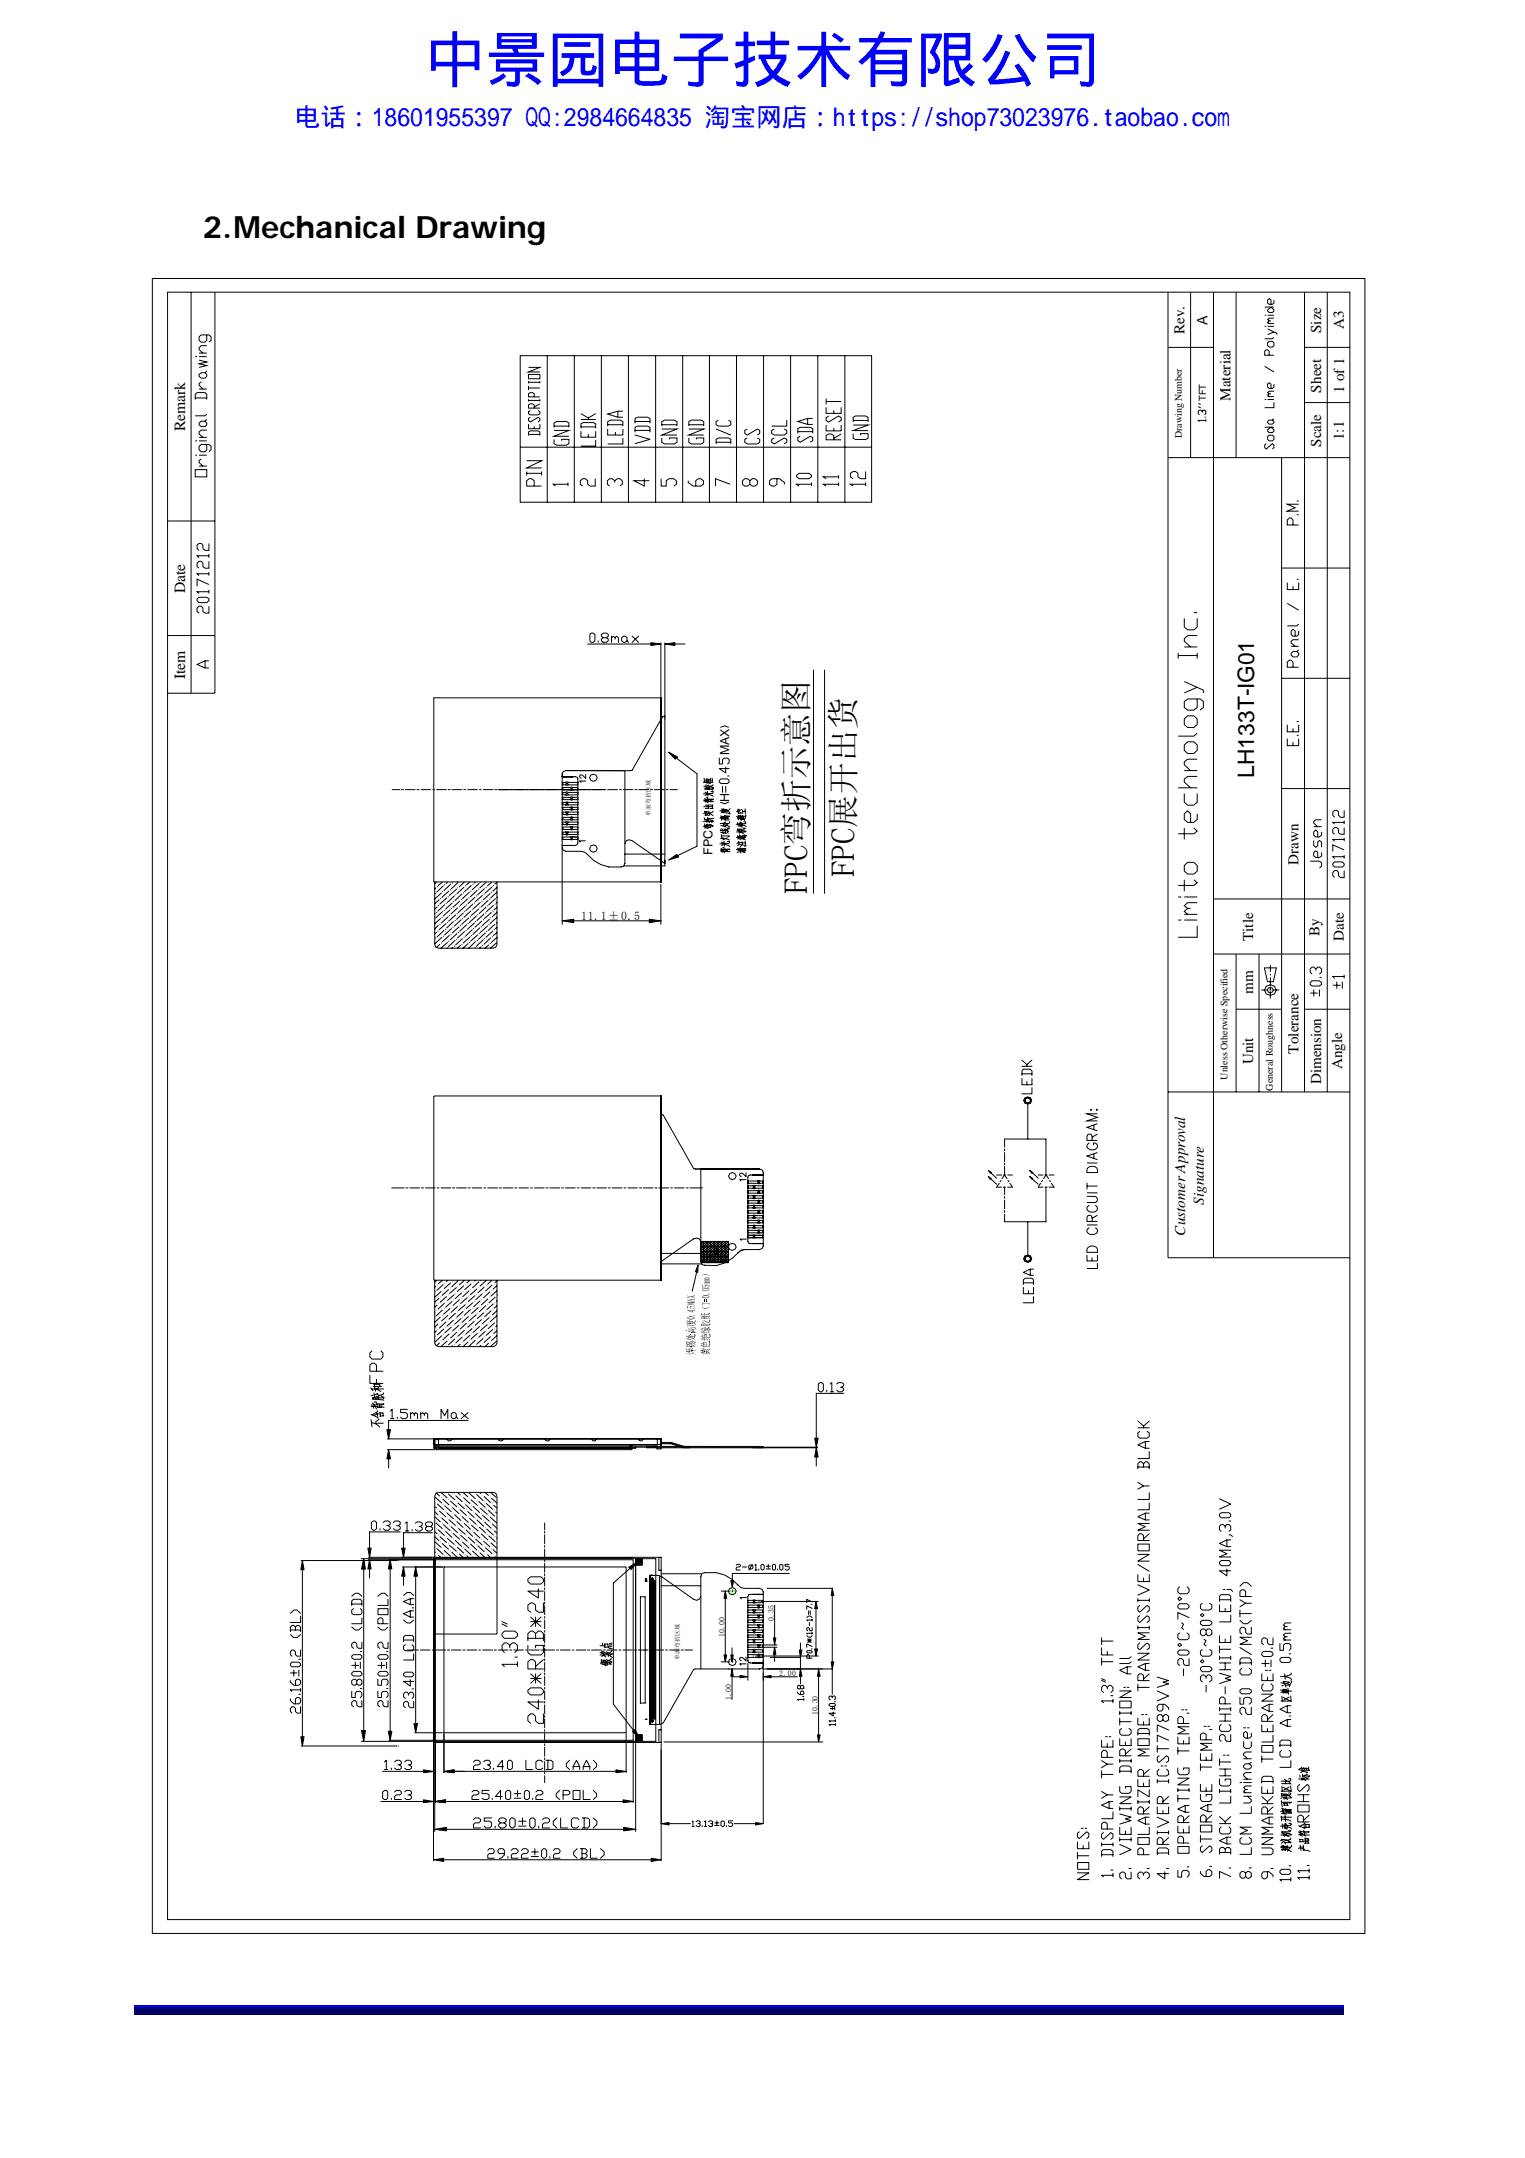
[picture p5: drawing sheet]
<svg xmlns="http://www.w3.org/2000/svg" width="210mm" height="297mm" viewBox="0 0 210 297" stroke-linecap="round" stroke-linejoin="round" font-family="sans-serif">
<defs><g id="words">
<text font-size="8.5" fill="#00f" x="58.4" y="11.2">中景园电子技术有限公司</text>
<g font-size="4.5">
<text x="111.2" y="123.1" transform="rotate(-90 111.2 123.1)">FPC弯折示意图</text>
<text x="117.6" y="120.7" transform="rotate(-90 117.6 120.7)">FPC展开出货</text>
</g>
<text font-size="4.2" x="27.9" y="32.8">2. Mechanical Drawing</text>
<text font-size="3.5" fill="#00f" x="40.6" y="17.4">电话：18601955397 QQ:2984664835 淘宝网店：https://shop73023976.taobao.com</text>
<text font-size="3.1" x="172.7" y="107.1" transform="rotate(-90 172.7 107.1)">LH133T-IG01</text>
<g font-size="2.2">
<text x="25.5" y="59.4" transform="rotate(-90 25.5 59.4)">Remark</text>
<text x="25.5" y="81.7" transform="rotate(-90 25.5 81.7)">Date</text>
<text x="25.5" y="93.5" transform="rotate(-90 25.5 93.5)">Item</text>
</g>
<g font-size="2.1">
<text x="163.1" y="46" transform="rotate(-90 163.1 46)">Rev.</text>
<text x="181.9" y="45.9" transform="rotate(-90 181.9 45.9)">Size</text>
<text x="185" y="45.3" transform="rotate(-90 185 45.3)">A3</text>
<text x="169.4" y="55.2" transform="rotate(-90 169.4 55.2)">Material</text>
<text x="181.9" y="54" transform="rotate(-90 181.9 54)">Sheet</text>
<text x="185.1" y="54.1" transform="rotate(-90 185.1 54.1)">1 of 1</text>
<text x="181.9" y="61.6" transform="rotate(-90 181.9 61.6)">Scale</text>
<text x="185" y="60.6" transform="rotate(-90 185 60.6)">1:1</text>
<text x="178.8" y="119" transform="rotate(-90 178.8 119)">Drawn</text>
<text x="172.6" y="129.5" transform="rotate(-90 172.6 129.5)">Title</text>
<text x="181.7" y="128.8" transform="rotate(-90 181.7 128.8)">By</text>
<text x="185" y="129.5" transform="rotate(-90 185 129.5)">Date</text>
<text x="172.6" y="136.8" transform="rotate(-90 172.6 136.8)">mm</text>
<text x="172.6" y="146.5" transform="rotate(-90 172.6 146.5)">Unit</text>
<text x="178.8" y="145.1" transform="rotate(-90 178.8 145.1)">Tolerance</text>
<text x="181.9" y="149.3" transform="rotate(-90 181.9 149.3)">Dimension</text>
<text x="184.8" y="147.2" transform="rotate(-90 184.8 147.2)">Angle</text>
<text x="165.8" y="165.8" transform="rotate(-90 165.8 165.8)">Signature</text>
<text x="163.2" y="170.1" transform="rotate(-90 163.2 170.1)">Customer Approval</text>
</g>
<text font-size="2" x="166.3" y="44.7" transform="rotate(-90 166.3 44.7)">A</text>
<g font-size="1.7">
<text x="100.4" y="104" transform="rotate(-90 100.4 104)">MAX</text>
<text x="100.4" y="110.3" transform="rotate(-90 100.4 110.3)">H</text>
<text x="98.1" y="117.7" transform="rotate(-90 98.1 117.7)">FPC</text>
</g>
<text font-size="1.6" x="80" y="126.6">11.1±0.5</text>
<g font-size="1.4">
<text x="162.8" y="60.3" transform="rotate(-90 162.8 60.3)">Drawing Number</text>
<text x="169" y="148.6" transform="rotate(-90 169 148.6)">Unless Otherwise Specified</text>
<text x="175.2" y="150.1" transform="rotate(-90 175.2 150.1)">General Roughness</text>
</g>
<text font-size="1.3" x="166" y="55.2" transform="rotate(-90 166 55.2)">TFT</text>
<g font-size="1.1">
<text x="99.7" y="225.3" transform="rotate(-90 99.7 225.3)">10.00</text>
<text x="106.5" y="223.2" transform="rotate(-90 106.5 223.2)">0.35</text>
<text x="100.7" y="234" transform="rotate(-90 100.7 234)">1.00</text>
<text x="107.3" y="230.7">2.00</text>
<text x="112.6" y="236.1" transform="rotate(-90 112.6 236.1)">10.30</text>
</g>
<g font-size=".8">
<text x="89.6" y="112.4" transform="rotate(-90 89.6 112.4)">单面弯折区域</text>
<text x="93.6" y="228.5" transform="rotate(-90 93.6 228.5)">单面弯折区域</text>
</g>
</g></defs>
<path d="M18.6 276.2h166.5" fill="none" stroke="#00f" stroke-width=".25"/>
<path d="M18.6 276.3h166.5v.8h-166.5z" fill="#00006b"/>
<path d="M18.6 277.2h166.5" fill="none" stroke="#005" stroke-width=".25"/>
<path d="M19.1 7.5h190.8v18.5h-190.8z" fill="#fff"/>
<g fill="none" stroke="#000" stroke-width=".14">
<path d="M21 38.3h166.9v227.8h-166.9zM23.1 40.2h162.8v224h-162.8zM26.3 40.2v55.2M26.9 55v-.7l.2-.3h1.1l.3 .3v.7M26.9 54.8h1.6M26.9 49.1h.2M27.4 58.2l.3-.2h.5l.3 .2v.3l-.3 .2h-.5l-.3-.2zM27.4 51.5l.3-.2h.5l.3 .2v.3l-.3 .2h-.5l-.3-.2zM27.4 49.6l1.1 .2-1.1 .3 1.1 .2-1.1 .3M27.4 53.6h1.1M27.4 49.1h1.1M27.4 48.6h1.1"/>
<path d="M27.7 52.5l-.3 .3v.2l.5 .6M28.5 59.2h-.8l-.3 .3v.2l.5 .5M28.5 57l-.3 .2h-1.3M28.5 47.6h-.8l-.3 .3v.2l.5 .5M28.5 46.1v.7l-.3 .3h-.5l-.3-.3v-.4l.3-.3h1.1l.3 .3v.4l-.3 .3M28.5 57.7l-.3 .3M28.5 51.1l-.3 .2M29.6 40.2v55.2h-6.5M71.6 49h48.4v20.1h-48.4zM72.8 51.5h1.5v.6h-1.5zM72.8 59.9v-.4l.2-.2h1.1l.2 .2v.4M72.8 58.4v.6h1.5v-.6"/>
<path d="M72.8 50.6h1.5l-1.5 .6h1.5M72.8 59.8h1.5M72.8 52.5v.3M72.8 53.1v.6M72.8 54.9v.4M72.8 55.1h1.5M72.8 53.4h1.5M72.8 52.6h1.5M73 57.4l-.2 .2v.3l.2 .2 1.1-.7 .2 .2v.3l-.2 .2M73 56.5l-.2 .2v.3l.2 .1h1.1l.2-.1v-.3l-.2-.2M73.6 56.2v-.5l-.3-.1h-.3l-.2 .1v.5h1.5M73.6 54.6v-.4l-.3-.2h-.3l-.2 .2v.4h1.5"/>
<path d="M73.6 58.7v.3M74.3 52.5v.3M74.3 54.9v.4M74.3 55.6l-.7 .4M75.4 49v20.1M76.3 59.2h2l-2 .8h2M76.3 58.8v-.6l.3-.2h1.4l.3 .2v.6M76.3 58.7h2M79.1 49v20.1M80 59.4v.8h2v-.8M80 58.9v-.6l.3-.1h1.4l.3 .1v.6M80 56.9l1 .6v.2"/>
<path d="M80 58.8h2M80 57.7h2M81 59.8v.4M82 56.9l-1 .6M82.8 49v20.1M83.7 59.1v.8h2.1v-.8M83.7 58.7v-.7l.3-.2h1.4l.4 .2v.7M83.7 58.5h2.1M84.7 59.5v.4M85.1 56.6v.8M85.8 56.6h-.7l-1.4 .4 1.4 .4h.7M86.5 49v20.1"/>
<path d="M87.4 59.9l2.1 .6-2.1 .6M87.4 59.5v-.7l.4-.1h1.4l.3 .1v.7M87.4 58.2v-.6l.4-.2h1.4l.3 .2v.6M87.4 59.2h2.1M87.4 58h2.1M90.3 49v20.1M91.1 59.1h2.1l-2.1 .8h2.1M91.1 58.7v-.7l.4-.2h1.4l.3 .2v.7M91.1 58.5h2.1M94 49v20.1M94.8 59.1h2.1l-2.1 .8h2.1M94.8 58.7v-.7l.4-.2h1.4l.3 .2v.7"/>
<path d="M94.8 58.5h2.1M97.7 49v20.1M98.6 59.1l2 .8M98.9 57.8l-.3 .2v.5l.3 .2h1.4l.3-.2v-.5l-.3-.2M101.4 49v20.1M102.9 59.1l-.3 .1v.4l.3 .3 1.4-.8 .3 .1v.4l-.3 .3M105.1 49v20.1M106.6 59.1l-.3 .1v.4l.3 .3h1.4l.3-.3v-.4l-.3-.1M108.3 57.8v.9h-2M108.9 49v20.1M109.9 59.6v-.6l.3-.2h1.4l.3 .2v.6M109.9 59.4h2"/>
<path d="M111.2 57.6v.8M111.9 57.6h-.7l-1.3 .4 1.3 .4h.7M112.6 49v20.1M113.7 58.5v.8h2.1v-.8M113.7 56.1v.8h2.1v-.8M113.7 54.8v.9M113.7 55.3h2.1M114.1 57.3l-.4 .2v.4l.4 .2 1.4-.8 .3 .2v.4l-.3 .2M114.8 56.5v.4M114.8 58.9v.4M115.8 59.7l-1 .6M116.3 49v20.1"/>
<path d="M117.5 59.7v.6l.3 .2h1.4l.3-.2v-.6h-1v.2M117.5 58.5h2l-2 .8h2M117.5 58.1v-.7l.3-.1h1.4l.3 .1v.7M117.5 57.9h2M160.8 40.2v132.9h25.1M160.8 47.8h6.3M163.9 40.2v22.8M165 56l.3 .2M165 55.5l.3 .2M165.5 56.8v-.2l-.3-.1-.2 .1v.3l.2 .2M165.5 56.6l.2-.1 .3 .1v.3l-.1 .2M165.9 57.4h.1"/>
<path d="M166 57.9h-1l.2 .1M166 57.7v.3M167.1 40.2v132.9M170.2 40.2v22.8M174.1 58.8h1.3M174.1 55h.2M174.1 50.4l1.3 .8M174.1 44.9h.2M174.1 43.4h.2M174.1 42.3h1.3M174.5 59.2l.5-.4 .4 .4v.2l-.2 .1h-.4l-.3-.1zM174.5 58l.3-.2h.4l.2 .2v.2l-.2 .2h-.4l-.3-.2z"/>
<path d="M174.5 47.2l.3-.2h.4l.2 .2v.4l-.2 .2h-.4l-.3-.2zM174.5 42.7l.5-.4 .4 .4v.1l-.2 .2h-.4l-.3-.2zM174.5 45.3l1.3 .6v.2M174.5 55h.9M174.5 54.6h.9M174.5 44.9h.9M174.5 44.5h.9M174.5 43.4h.9M174.8 48.9v-.6l-.3-.1h-.2l-.2 .1v.6h1.3M175 54.2h-.2l-.3 .2 .3 .2M175 44.2h-.2l-.3 .1 .3 .2M175.4 55.4v.7h-1.3"/>
<path d="M175.4 53.8h-.6l-.3 .2 .3 .2M175.4 52.9v.4l-.2 .2h-.4l-.3-.2v-.4l.3-.2 .2 .2v.6M175.4 46.4l-.2 .2h-1.1M175.4 43.8h-.6l-.3 .2 .3 .2M175.4 41.3v.4l-.2 .2h-.4l-.3-.2v-.4l.3-.2 .2 .2v.6M175.4 57.6l-.2 .2M175.4 45.7l-.9 .4M179.6 40.2v110.1M179.6 55.4h6.3M179.6 47.8h6.3M182.8 40.2v110.1M23.1 71.7h6.5"/>
<path d="M26.9 64.6h1.6v1h-1.6zM26.9 62.7h.2M26.9 60.7h.2M27.4 64.2h1.1M27.4 62.7h1.1M27.4 60.7h1.1M27.4 60.2h1.1M27.7 63.2l-.3 .2v.3l.5 .5M28.5 61.2v.7l-.3 .3h-.5l-.3-.3v-.5l.3-.2h1.1l.3 .2v.5l-.3 .3M28.8 79h-1.7l.3 .2M28.8 77.3v.9h-.6l-.3-.2v-.5l-.2-.2h-.3l-.3 .2v.5l.3 .2M28.8 76.5h-1.7l.3 .3"/>
<path d="M28.8 74.8v1h-.6l-.3-.3v-.5l-.2-.2h-.3l-.3 .2v.5l.3 .3M28.8 76.2v.6M28.8 78.7v.5M71.6 61.6h48.4M72.5 63.4h2.1l-2.1 1h2.1M72.5 64.9v.5M72.5 65.2h2.1M73.6 66.9v-.7l-.4-.3h-.3l-.4 .3v.7h2.1M74.6 64.9v.5M76.3 60.5v.6l.3 .2h1.4l.3-.2v-.6h-1v.1M78.2 66.7h-2l.3 .2M78.2 66.4v.5"/>
<path d="M82 65.9v1h-.7l-.4-.2v-.5l-.3-.3h-.4l-.3 .3v.5l.3 .2M82 60.6v.8h-2M84.6 66.4v-.2l-.3-.3h-.4l-.3 .3v.5l.3 .2M84.6 66.2l.4-.3h.3l.4 .3v.5l-.4 .2M85.8 60.3v.8h-2.1M88.7 65.9v1l-1.4-.7h2.1M91 65.9v1h.7v-.7l.4-.3h.7l.3 .3v.5l-.3 .2M91.1 60.3v.6l.4 .2h1.4l.3-.2v-.6h-1v.2M94.8 66.2v.2l.7 .5h1l.4-.2v-.5l-.4-.3h-.3l-.4 .3v.7M94.8 60.3v.6l.4 .2h1.4l.3-.2v-.6h-1v.2M98.6 61.1v-.6l.3-.2h1.4l.3 .2v.6M98.6 60.9h2"/>
<path d="M100.5 66.7l-2-.8v1M102.9 60.3l-.3 .2v.4l.3 .2h1.4l.3-.2v-.4l-.3-.2M103.3 66.2l.3-.3h.3l.4 .3v.5l-.4 .2h-.3l-.3-.2v-.5l-.4-.3h-.3l-.4 .3v.5l.4 .2h.3l.4-.2M106.6 60.3l-.3 .2v.4l.3 .2 1.4-.8 .3 .2v.4l-.3 .2M107 65.9v.8l-.3 .2h-.4l-.3-.2v-.5l.3-.3h1l.7 .5v.3M109.7 65.4l.3-.2h1.4l.3 .2v.2l-.3 .3h-1.4l-.3-.3zM110.2 60l-.3 .2v.4l.3 .3 1.4-.9 .3 .2v.4l-.3 .3M111.7 66.7h-2l.3 .2M111.7 66.4v.5M114.8 60.5v-.6l-.4-.2h-.3l-.4 .2v.6h2.1M115.5 66.7h-2.1l.3 .2M115.5 65.6h-2.1l.3 .3"/>
<path d="M115.5 65.4v.5M115.5 66.4v.5M119.2 66.7h-2.1l.4 .2M119.2 64.9v1h-.7l-.4-.3v-.4l-.3-.3h-.3l-.4 .3v.4l.4 .3M119.2 66.4v.5M160.8 63h25.1M174.3 61.1l-.2 .2v.3l.2 .2 .9-.7 .2 .2v.3l-.2 .2M174.5 60.1l.3-.2h.4l.2 .2v.4l-.2 .2h-.4l-.3-.2zM176.5 63v87.3M176.5 78.2h9.4M178 72.3v-.7l-.2-.3h-.3l-.3 .3v.7h1.6M178.6 79.7h.2"/>
<path d="M178.6 70.8h.2M178.6 69h.2M178.8 69.4h-1.6l1.1 .5-1.1 .5h1.6M23.1 87.5h6.5M27.1 82.4l.3-.2h1.1l.3 .2v.3l-.3 .3h-1.1l-.3-.3zM28.2 91v.9M28.8 83.4v1h-.6l-.3-.2v-.5l-.2-.3h-.3l-.3 .3v.5l.3 .2M28.8 81.4h-1.7l.3 .3M28.8 80.5l-1.7-.8v1M28.8 91h-.6l-1.1 .5 1.1 .4h.6M28.8 81.2v.5M80.9 88.6h8.7"/>
<path d="M81.2 87.3l.2-.2h.3l.2 .2v.9l-.2 .2h-.3l-.2-.2zM82.4 88.2v.2M83.1 87.8l-.3-.2v-.3l.3-.2h.4l.3 .2v.3l-.3 .2h-.4l-.3 .2v.2l.3 .2h.4l.3-.2v-.2l-.3-.2M84.2 87.8l.3-.2 .2 .2v.2M84.2 87.6v.8M84.7 87.8l.2-.2 .3 .2v.6M85.6 87.8l.3-.2h.2l.2 .2v.4l-.2 .2h-.2l-.3-.2zM86.3 88.2l.2 .2M87 87.6l.9 .8M87.9 87.6l-.9 .8M89.6 88.5l1.4 .1-1.4 .3zM91 88.5v7.4"/>
<path d="M91 96.1v25.3M91 88.6h.1M91 96.1h-31.3v25.3h31.3M91.5 88.6l1.4-.1v.4zM91.5 98.5l-.3 .2-4.2 7.3-9.1 .1-.3 .1-.2 .3M91.5 88.5v30.7h-5.6M91.5 99h.1M92.9 88.6h1.4M112 92.2v30.8M113.5 92.2v30.8M162.2 89.9v.8M162.2 90.2h2.6"/>
<path d="M163.1 99l.4-.5h.9l.4 .5v.7l-.4 .4h-.9l-.4-.4zM163.1 93.8l2.6 1.2v.4M163.1 85.1v1.2l.4 .4h.9l.4-.4v-1.2M163.1 89h1.7M164.4 84.3h.4M164.8 96.2v1.2l-.4 .3h-.9l-.4-.3v-.8l.4-.4h1.7l.5 .4v.8l-.5 .3M164.8 87.5h-1.3l-.4 .4v.4l.8 .7M164.8 94.6l-1.7 .8M164.8 89.9v.8M176.5 93.4h9.4M177.2 80.2v1h1.6v-1M177.2 99.8v.9h1.6v-.9"/>
<path d="M177.2 83.1l1.6 .9M177.8 89h1M178 89.7h.6l.2 .2v.3l-.2 .2h-.6l-.2-.2v-.3zM178 91.8v-.7l-.2-.2h-.3l-.3 .2v.7h1.6M178 80.7v.5M178.6 99.3h.2M178.8 88.1h-.8l-.2 .2v.2l.5 .5M178.8 86.8v.5l-.2 .3h-.6l-.2-.3v-.5l.2-.2 .3 .2v.8M178.8 85.9l-.2 .2h-1.4M178.8 89.5l-.2 .2M54 108.7h1M55.3 108.7h.3"/>
<path d="M55.8 108.7h1.3M57.4 108.7h.3M58 108.7h1.3M59.6 108.7h.2M60.1 108.7h1.4M61.7 108.7h.3M62.2 108.7h1.4M63.8 108.7h.3M64.4 108.7h1.3M66 108.7h.3M66.5 108.7h1.4M68.1 108.7h.3"/>
<path d="M68.6 108.7h14.8M77.4 115.5h2.2M77.4 115.2h2.2M77.4 115.3l.1 .1-.1 .1M77.4 106.5v10.2l.2 .3 .3 .2h2.1l.5 .1 .4 .3a4.8 4.8 0 0 0 5 1.6l.1-.3v-2.8l.2-.4 .4-.1 .4 .1 4.5 3.2M77.4 107.8l.1 .1h-.1M77.4 108h2.2M77.4 107.7l.7-.1 .2 .1h1.3M77.4 108.7h1.1l.2 .1 .2-.1h.7M77.4 108.4h2.2M77.4 109.4h2.2M77.4 109.1l.7-.1 .2 .1h1.3"/>
<path d="M77.4 109.1l.1 .2h-.1M77.4 110.1h1.1l.2 .1 .2-.1h.7M77.4 109.7h1.1h.2h.2h.7M77.4 109.8l.1 .1-.1 .1M77.4 110.8h2.2M77.4 110.4h.7h.2h1.3M77.4 110.5l.1 .1-.1 .1M77.4 111.4h1.1l.2 .1 .2-.1h.7M77.4 111.1h1.1l.2-.1 .2 .1h.7M77.4 111.2l.1 .1-.1 .1M77.4 112.1l.7 .1 .2-.1h1.3M77.4 111.8h2.2"/>
<path d="M77.4 111.9l.1 .1-.1 .1M77.4 112.8h2.2M77.4 112.5h1.1l.2-.1 .2 .1h.7M77.4 112.6h.1l-.1 .2M77.4 113.5l.7 .1 .2-.1h1.3M77.4 113.2h2.2M77.4 113.2l.1 .1-.1 .1M77.4 114.2h2.2M77.4 113.8h1.1l.2-.1 .2 .1h.7M77.4 113.9l.1 .1-.1 .1M77.4 114.9l.7 .1 .2-.1h1.3M77.4 114.5h2.2"/>
<path d="M77.4 114.6l.1 .1-.1 .1M77.4 108.5h.1l-.1 .2M77.4 106.9h1.8l.3 .1 .1 .2v8.9l-.4 .3h-1.8M77.4 116.7v10.5M77.4 106.5h.1M78 107.8h.1l.1 .1h-.2zM78 109.2l.1-.1 .1 .2h-.2zM78 110.5h.1v.2h-.1zM78 113.3h.2l-.1 .1zM78 114.6h.1v.2h-.1zM78.6 115.3l.2 .1h-.2zM78.6 108.5h.2v.1h-.2z"/>
<path d="M78.6 109.9h.2v.1h-.2zM78.6 111.2h.2v.1h-.2zM78.6 112.6h.2v.1h-.2zM78.6 113.9h.2v.2h-.2zM80.6 115.7h-.9l.2 .2M80.6 107.5h-.8l.2 .2M80.6 106.6v.5l-.3-.3-.3-.1h-.1l-.1 .3 .2 .1M81.3 106.7l.4-.1 .4 .1 .1 .4-.1 .3-.4 .1-.4-.1-.1-.3zM81.3 116.4l.4-.1 .4 .1 .1 .4-.1 .4-.4 .1-.4-.1-.1-.4zM83.7 108.7h1.3M85.3 108.7h.3M85.8 108.7h1.3"/>
<path d="M86 117.6h5.5M86 106.1v9.9M87.4 108.7h.3M88 108.7h1.3M89.6 108.7h.3M90.1 108.7h1.4M91.7 108.7h.3M92.1 118.4l1.1-.8 .2 .4zM92.1 103.5l1.2 .7-.3 .3zM92.3 108.7h1M93.1 104.4l2.9 2.1v10l-2.7 1.3M96.9 113.1h1.3l-.2 .1"/>
<path d="M96.9 109.3h.5M96.9 107.7h1.3M96.9 111h1.2M96.9 110.3h.6M96.9 107.5h1.2M96.9 112.6l.3 .2M96.9 107.1l.1 .4M97 112.8l.8 .1 .4 .1M97 113.7h-.1M97 113.4l.1 .6M97 111.9l-.1 .1M97 111.7h.3"/>
<path d="M97 109.9l.3 .2M97 108.5h1.2M97 108.6l1.2 .1M97.1 113.8h.2M97.1 113.7h.2M97.1 112.2h.2M97.1 111.7l.1 .5M97.1 109l.3 .2M97.1 111.3h.5M97.1 110.8h.5M97.1 110.3l.1 .1M97.1 108.5l.1 .1"/>
<path d="M97.2 108.2h-.3M97.2 112.1l.4 .2M97.2 113.9l.3 .2M97.2 108l.1 .4M97.2 109.8h.2v.3h-.5M97.2 107.2l.1 .2M97.2 107.3h.6M97.3 112.9v.3M97.3 109.4l-.2 .1M97.3 107.5v.3M97.3 110.3l.2 .2M97.3 108.5l.1 .1"/>
<path d="M97.3 107.7l.6 .2M97.4 112l.5 .1 .3 .2M97.4 113.4l-.2 .2M97.4 112.5l.1 .3M97.4 111.7l-.2 .2M97.4 108.9l.1 .7M97.4 108.3l.2 .1M97.4 112.9l.3 .3M97.4 112.7h.9M97.5 109.3l.7 .3M97.5 107.2v.2M97.5 108.2l.8 .2"/>
<path d="M97.5 110.8l.1 .5M97.5 110.3h.8M97.6 107.5l-.2 .2M97.6 113.6l-.2-.1 .1 .4M97.6 113.5v.4M97.6 111.6l.1 .6M97.6 111.8l-.2 .1M97.6 108.1l-.3 .1M97.6 108.5l.1 .1M97.7 113.5l.3 .1M97.7 110.8h.5M97.8 113.5l.1 .4h-.3"/>
<path d="M97.8 111.3h.4M97.8 110.1v.2M97.8 107.1l.1 .3M97.9 109l.3-.1v.2l-.1 .1h-.7M97.9 110.1v.2M98 113.6l.2 .1-.2 .1M98 107.1l.1 .4M98.1 110.8v.5M98.1 110.1l.1-.1h-.6v.3M98.2 111.6v.2l-.6 .2M98.2 108v.1l-.6 .2M98.2 108.5l-.1 .1"/>
<path d="M99 107.4l.3-.2h.9l.2 .2v.3l-.2 .1h-.9l-.3-.1zM99 104.4v.8h.5v-.6l.2-.2h.5l.2 .2v.4l-.2 .2M99.1 116.1h.6M99.2 113.3h1M99.2 115.4h.8l.4 .2M99.2 117.1h.5M99.2 114.5l.5 .2M99.2 113.6l.8 .2M99.2 100.1l.6-.2 .5 .2M99.2 112.6h-.1M99.3 116.8l.2 .2M99.3 112.3l.1 .6"/>
<path d="M99.3 115.9l.4 .2M99.3 114.9l.1 .4M99.3 114.1l-.1 .1M99.4 115.1h1l-.1 .1M99.4 111.8l.9 .1 .2 .2M99.4 117.1v.2M99.4 111.6h-.3M99.4 112.4h.3M99.4 112.7h.4M99.4 111.3v.5M99.4 114.5l.6 .2M99.4 114.1l.2 .3"/>
<path d="M99.4 112.4l.1 .3M99.4 111.7h.5M99.4 111.5h.5M99.5 116.7h.2v.3h-.5M99.5 115.3l.2 .1M99.5 108.2v.9M99.6 113.5l.6 .1 .3 .2M99.6 116.3l-.3 .1M99.6 114.5l.1 .3M99.6 117.1l.1 .3M99.6 113.5l.1 .2M99.7 112.4v.3"/>
<path d="M99.7 111.3v.5M99.7 115.8v.7M99.7 114.1l.2 .3M99.7 116.2l.7 .2 .1 .1M99.7 112.3l.8 .1-.2 .1M99.7 115.5l-.2 .1M99.7 112.9h.7M99.8 117.2h.7M99.8 112.3l.1 .6M99.8 116.9h.7l-.1 .1M99.9 114.1l.5 .4M99.9 111.4v.3"/>
<path d="M99.9 116.9v.3M99.9 114.5l.1 .2M99.9 111.4l.4 .2 .2 .3M99.9 105.6v.8l-.9-.6h1.4M99.9 112.7h.4M99.9 113.1l-.3 .2M99.9 112.4l.3 .1M99.9 108.2v.9M100 112.5v.2M100 111.4v.3M100 117l.1 .2M100.1 114.4l.2 .3"/>
<path d="M100.1 115.8h.3v.2l-.7 .1M100.1 114h.3l-.3 .2-.9 .1M100.1 117l.1 .2M100.1 115.3l-.2 .1M100.2 112.4v.3M100.2 106.8h.2M100.3 110.4l-.5 .2-.6-.2M100.5 113.1v.1l-.7 .5M100.5 111.3l-.4 .4M101.4 113.5h.4M101.4 116.9h.5M101.4 114.5h1.3"/>
<path d="M101.5 114.3h.6l.6 .1M101.5 112.5h.4M101.6 112.6l.8 .1M101.6 116.7v.4M101.6 115.3h-.2M101.6 115v.5M101.6 114.1v.2M101.6 113.2l.1 .5M101.6 115.1l.2 .1M101.6 112.5v.1M101.6 112.4h-.2M101.6 111.4h.2"/>
<path d="M101.6 111.4l.1 .5M101.6 111.9l.3 .1M101.6 111.6l-.2 .1M101.7 117.3h-.2M101.7 116l-.2 .1M101.7 112.2v.3M101.7 115.8v.4M101.7 116.8l.1 .3M101.7 116.3l-.1 .1M101.7 116h.9M101.7 112.3h.3M101.8 114.4v.3"/>
<path d="M101.8 112.7l-.2 .1M101.8 111.7l.4 .3M101.8 115.3l-.1 .1M101.8 114.9l.1 .7M101.8 114.5l.6 .2M101.8 113.3l.1 .3M101.9 113.7l.3 .1M101.9 112.5v.1M101.9 116.2l.8 .2-.1 .1M101.9 117.3v.1M101.9 116.7v.5M101.9 117.2l.7 .1"/>
<path d="M101.9 113.1l.3 .2M101.9 115.4h.5M101.9 115.1h.4M101.9 113.2l.1 .5M101.9 112.4h-.1M102 116.8h.7l-.1 .1M102 112.7l.5 .1v.1M102 115.1v.3M102 112.8l.1 .1M102 112.2v.3M102 117.1h.7M102 112.4h.6"/>
<path d="M102.1 116.8v.3M102.1 112.6h.3M102.1 113.6h.4l.2 .2M102.1 116.4l-.2 .1M102.1 115.1l.1 .3M102.2 114.4l-.3 .1M102.2 113.4v.2M102.2 111.4l-.4 .2M102.2 115.8v.4M102.2 111.7h.4M102.2 116.8v.3M102.2 112.2l.1 .3"/>
<path d="M102.2 111.5l.1 .4M102.3 115.1v.3M102.3 117.2l.3 .1M102.3 115.5h.3M102.3 112.5l.1 .1M102.3 112.5h-.2v.1M102.4 114h.2v.1h-1.1M102.4 113.1h.3v.2l-.6 .1M102.4 116.8v.3M102.5 115.1l.3-.1-.1 .2-.3 .2M102.6 115.2l-.3 .1M102.6 114.9l-.3 .1"/>
<path d="M102.6 115.8l.1 .5M102.6 111.3v.7M102.7 112.2l-.2 .6M162.2 108.4h2.6M163.1 119.1l.4-.4h.9l.4 .4v.8l-.4 .4h-.9l-.4-.4zM163.1 102.5l.4-.4h.9l.4 .4v.8l-.4 .4h-.9l-.4-.4zM163.1 109.2v1.2l.4 .4h.9l.4-.4v-1.2M163.1 114v1.5M163.1 106.1h1.7M164.4 114l.4 .4-.4 .4h-2.2M164.8 112v.8l-.4 .4h-.9l-.4-.4v-.8l.4-.4 .4 .4v1.2M164.8 106.9h-1.3l-.4 .4v.4l.8 .7"/>
<path d="M164.8 104.5h-1.3l-.4 .4v.4l.8 .8M164.8 100.9l-.4 .4h-2.2M176.5 108.5h9.4M177.2 101.7v.9h1.6v-.9M178 100.2v.5M178 102.2v.4M178.6 101.2h.2M180.4 118.5h1.3l.3 .2v.5l-.3 .3M180.9 115.7v.7l.3 .2 .2-.2v-.5l.3-.2 .3 .2v.7M180.9 113.8h1.1M182 117.3v.5l-.3 .2h-.5l-.3-.2v-.5l.3-.2 .2 .2v.7M182 114.5v.5l-.3 .2h-.5l-.3-.2v-.5l.3-.3 .2 .3v.7"/>
<path d="M182 112.8h-.8l-.3 .3v.2l.5 .5M183.8 118.6h1l.3 .3v.2l-.3 .2h-1l-.3-.2v-.2zM185.1 119.8v1h-.5l-.3-.3v-.4l-.2-.3h-.3l-.3 .3v.4l.3 .3M185.1 117.9h-1.6l.3 .3M185.1 117l-1.6-.7v.9M185.1 115.5h-1.6l.3 .3M185.1 113.9v.9h-.5l-.3-.2v-.5l-.2-.2h-.3l-.3 .2v.5l.3 .2M185.1 113.2h-1.6l.3 .2M185.1 111.5v1h-.5l-.3-.3v-.4l-.2-.3h-.3l-.3 .3v.4l.3 .3M185.1 112.9v.5M185.1 115.3v.5M185.1 117.7v.5"/>
<path d="M59.9 121.4v8.6l.1 .4 .4 .1h7.5l.4-.1 .1-.4v-8.6M59.9 125.8h.1M59.9 123h.1M60 129.1h.1M60 122.2l-.1 .2M60.1 128.4l-.2 .1M60.1 125.6h.1M60.1 121.4l-.2 .2M60.2 124.8l-.3 .3M60.2 122.1h.1M60.3 128.2h.1M60.3 127.4l-.4 .5"/>
<path d="M60.3 124.6h.1M60.5 123.8l-.6 .6M60.6 130l-.5 .4M60.6 127.2h.1M60.6 126.4l-.7 .7M60.6 123.7h.1M60.8 129.8h.1M60.8 122.9l-.9 .8M60.9 129l-1 .9M60.9 126.3h.1M60.9 121.4l-.6 .5M60.9 125.5l-.9 .8"/>
<path d="M60.9 122.7h.1M61 128.9h.1M61 121.9l-.9 .9M61.1 128.1l-.9 .8M61.1 125.3h.1M61.2 124.5l-.9 .9M61.2 121.8h.1M61.3 127.9h.1M61.4 127.1l-.9 .9M61.4 124.4h.1M61.5 130.5h.1M61.5 123.6l-.9 .8"/>
<path d="M61.6 129.7l-.9 .8M61.6 127h.1M61.6 121.4l-.2 .2M61.7 126.2l-.9 .8M61.7 123.4h.1M61.8 129.5h.1M61.8 122.7l-.9 .8M61.9 128.8l-1 .8M61.9 126h.1M62 125.2l-1 .9M62 122.5h.1M62.1 128.6h.1"/>
<path d="M62.1 121.7l-1 .9M62.2 127.8l-1 .9M62.2 125.1h.1M62.3 124.3l-1 .8M62.3 121.5h.1M62.4 130.4l-.2 .1M62.4 127.6h.1M62.4 126.9l-.9 .8M62.4 124.1h.1M62.6 130.2h.1M62.6 123.3l-1 .9M62.7 129.5l-1 .8"/>
<path d="M62.7 126.7h.1M62.7 125.9l-.9 .9M62.7 123.2h.1M62.9 129.3h.1M62.9 122.4l-1 .9M62.9 128.5l-.9 .8M62.9 125.8h.1M63 125l-.9 .8M63 122.2h.1M63.1 128.4h.1M63.1 121.4l-.9 .9M63.2 127.6l-.9 .8"/>
<path d="M63.2 124.8h.1M63.3 124l-.9 .9M63.4 130.1l-.4 .4M63.4 127.4h.1M63.5 126.6l-.9 .9M63.5 123.8h.1M63.6 130h.1M63.6 123.1l-.9 .9M63.7 129.2l-1 .9M63.7 126.4h.1M63.8 125.7l-.9 .8M63.8 122.9h.1"/>
<path d="M63.9 129h.1M63.9 122.1l-1 .9M63.9 121.4l-.7 .7M64 128.2l-1 .9M64 125.5h.1M64.1 124.7l-1 .9M64.1 121.9h.1M64.2 128.1h.1M64.2 127.3l-.9 .9M64.2 124.5h.1M64.4 123.8l-1 .8M64.5 129.9l-.7 .6"/>
<path d="M64.5 127.1h.1M64.5 126.3l-.9 .9M64.5 123.6h.1M64.6 129.7h.1M64.6 122.8l-.9 .9M64.7 121.4l-.5 .4M64.7 128.9l-.9 .9M64.7 126.2h.1M64.8 125.4l-.9 .9M64.8 122.7h.1M64.9 128.8h.1M64.9 121.9l-.9 .8"/>
<path d="M65 128l-.9 .9M65 125.2h.1M65.1 124.4l-.9 .9M65.1 121.7h.1M65.2 127.8h.1M65.3 127l-.9 .9M65.3 124.3h.1M65.4 130.4h.1M65.4 123.5l-.9 .9M65.4 121.4l-.1 .1M65.5 129.6l-1 .9M65.5 126.9h.1"/>
<path d="M65.6 126.1l-1 .9M65.6 123.3h.1M65.7 129.5h.1M65.7 122.6l-1 .8M65.8 128.7l-1 .8M65.8 125.9h.1M65.9 125.1l-1 .9M65.9 122.4h.1M66 128.5h.1M66 121.6l-1 .9M66.1 127.7l-1 .9M66.1 125h.1"/>
<path d="M66.1 124.2l-.9 .9M66.1 121.4h.1M66.3 130.3l-.3 .2M66.3 127.6h.1M66.3 126.8l-.9 .8M66.3 124h.1M66.4 130.1h.1M66.4 123.3l-.9 .8M66.5 129.3l-.9 .9M66.5 126.6h.1M66.6 125.8l-.9 .9M66.6 123.1h.1"/>
<path d="M66.7 129.2h.1M66.7 122.3l-.9 .9M66.8 128.4l-.9 .9M66.8 125.7h.1M66.9 124.9l-.9 .9M66.9 122.1h.1M67 121.4l-.9 .8M67 128.2h.1M67.1 127.5l-1 .9M67.1 124.7h.1M67.2 124l-.9 .8M67.3 130.1l-.5 .4"/>
<path d="M67.3 127.3h.1M67.4 123.8h.1M67.4 126.5l-1 .9M67.5 129.9h.1M67.5 123l-1 .8M67.6 129.1l-1 .9M67.6 126.3h.1M67.6 125.6l-.9 .8M67.6 122.8h.1M67.7 121.4l-.6 .5M67.8 128.9h.1M67.8 122.1l-1 .8"/>
<path d="M67.9 128.2l-1 .8M67.9 125.4h.1M67.9 124.6l-.9 .9M67.9 121.9h.1M68.1 128h.1M68.1 127.2l-.9 .9M68.1 124.4h.1M68.2 123.7l-.9 .8M68.3 129.8l-.8 .7M68.3 127h.1M68.4 129l-.8 .7M68.4 128.4l-.5 .4"/>
<path d="M68.4 127.6l-.2 .2M68.4 126.3l-.9 .8M68.4 125.6l-.6 .6M68.4 124.9l-.3 .3M68.4 124.2l-.1 .1M68.4 123.5h.1M68.4 122.8l-.8 .8M68.4 122.1l-.5 .6M68.4 121.4l-.3 .3M77.4 126.7l1.6-.2v.5zM79 126.7h10.4M89.4 126.5l1.6 .2-1.6 .3z"/>
<path d="M91 121.8v5.4M91 126.7h.1M162.2 126.6h.5M162.2 123.5h.5M163.1 126.6h1.7M163.1 125.9h1.7M163.1 123.5h1.7M163.1 121.1v1.6M163.9 125h-.4l-.4 .5 .4 .4M164.4 121.1l.4 .4-.4 .4h-2.2M164.8 127.4v1.6h-2.6M164.8 124.2h-1.3l-.4 .5 .4 .3"/>
<path d="M167.1 131.3h18.8M167.1 123.7h18.8M170.2 131.3v19M170.2 138.9h6.3M173.4 131.3v19M173.7 136.3h.8M174.1 133.2h1.6l-.4 1.9h-.8zM174.3 135.8l.6-.3 .6 .3 .2 .5-.2 .5-.6 .2-.6-.2-.2-.5zM174.6 136l.3-.1 .3 .1 .1 .3-.1 .2-.3 .2-.3-.2-.1-.2zM174.8 136.3h.2M174.9 132.8v1M174.9 134v.3"/>
<path d="M174.9 134.5v1.3M174.9 136v.2M174.9 136.5v.9M175.3 136.3h.8M179.6 138.9h6.3M180.4 136.7h1M180.7 135h1l.3 .3v.2l-.3 .2h-1l-.3-.2v-.2zM180.9 136.2v1M181.2 133.6v-.2l-.3-.3h-.2l-.3 .3v.4l.3 .3M181.2 133.4l.2-.3h.3l.3 .3v.4l-.3 .3M181.7 136.2v1M181.7 134.5h.3"/>
<path d="M183.5 135.6h1.1M184.1 135.1v1M184.8 135.1v1M185.1 134.4h-1.6l.3 .3M185.1 134.2v.5M59.7 150.9h31.3v25.3h-31.3zM91 153.3l.3 .2 4.2 7.3 9.1 .1 .4 .2 .1 .3M138.3 157.9v-1.1h5.7v4.9M138.3 158.2v.2M138.3 158.6v1.3M140.7 148.4v.9h1.4v-.9M140.7 148v-.6l.2-.2h1l.2 .2v.6"/>
<path d="M140.7 145.9l.7 .6v.3M140.7 147.8h1.4M140.7 146.8h1.4M140.9 151.5h.3v.2l-.1 .1zM141.1 151.1l.4-.1v.1l-.3 .1zM141.1 151.1l.1 .1v.3h-.3zM141.1 151.8l.1-.1 .3 .1v.2zM141.4 148.8v.5M141.5 151.8l.3-.1 .1 .1-.4 .2zM141.5 151l.4 .1-.1 .1-.3-.1zM141.5 151.9v4.9M141.8 151.2l.1-.1 .1 .4h-.1z"/>
<path d="M141.9 151.5h.1l-.1 .3-.1-.1zM142.1 149.7v.9h-1.4M142.1 145.9l-.7 .6M150 157.3a.44 .44 0 0 0-.1 .8 .73 .73 0 0 0 .7 .2 .73 .73 0 0 0 .5-.7 .42 .42 0 0 0-.5-.3v.3M150.2 152.7l.1 .1h-.1zM150.4 157l-.1-.8-.2-.1h-.3l-.1 .3v.6h1.4M150.6 154.9v.6M150.6 158.8v.6M151 152.7l.1 .1h-.1zM151.1 158.6l-1.4 .5 1.4 .5M151.1 154.7l-1.4 .5 1.4 .5M151.1 153.3h-1.4l1.4 .5-1.4 .5h1.4"/>
<path d="M151.1 156.1l-.7 .4M160.8 150.3h25.1M53.9 163.5h1.7M55.9 163.5h.3M56.4 163.5h1.4M58 163.5h.3M58.6 163.5h1.3M59.9 176.2v8.7l.1 .3 .4 .2h7.5l.4-.2 .1-.3v-8.7M59.9 177.8h.1M60 177.1l-.1 .1M60.1 176.3l-.2 .2M60.2 179.6l-.3 .3"/>
<path d="M60.2 176.9h.1M60.2 163.5h.2M60.3 179.5h.1M60.5 178.7l-.6 .6M60.6 178.5h.1M60.7 163.5h1.4M60.8 177.7l-.9 .9M60.9 176.3l-.6 .4M60.9 177.5h.1M61 176.8l-.9 .9M61.2 179.4l-.9 .8M61.2 176.6h.1"/>
<path d="M61.4 179.2h.1M61.5 178.4l-.9 .9M61.6 176.3l-.2 .1M61.7 178.2h.1M61.8 177.5l-.9 .8M62 177.3h.1M62.1 176.6l-1 .8M62.2 179.9h.1M62.3 179.1l-1 .9M62.3 176.4h.1M62.3 163.5h.3M62.4 178.9h.1"/>
<path d="M62.6 178.2l-1 .8M62.7 178h.1M62.9 177.2l-1 .9M62.9 163.5h1.3M63 179.8l-.9 .9M63 177.1h.1M63.1 176.3l-.9 .8M63.2 179.6h.1M63.3 178.9l-.9 .8M63.5 178.7h.1M63.6 177.9l-.9 .9M63.8 177.7h.1"/>
<path d="M63.9 177l-1 .8M63.9 176.3l-.7 .6M64.1 179.6l-1 .8M64.1 176.8h.1M64.2 179.4h.1M64.4 178.6l-1 .9M64.5 163.5h.2M64.5 178.4h.1M64.6 177.7l-.9 .8M64.7 176.3l-.5 .3M64.8 177.5h.1M64.9 176.7l-.9 .8"/>
<path d="M65 163.5h1.3M65.1 179.3l-.9 .8M65.1 176.6h.1M65.3 179.1h.1M65.4 178.3l-.9 .9M65.4 176.3l-.1 .1M65.6 178.2h.1M65.7 177.4l-1 .8M65.9 180l-1 .8M65.9 177.2h.1M66 176.4l-1 .9M66.1 179.8h.1"/>
<path d="M66.1 179l-.9 .9M66.1 176.3h.1M66.3 178.9h.1M66.4 178.1l-.9 .8M66.6 177.9h.1M66.6 163.5h.3M66.7 177.1l-.9 .9M66.9 179.7l-.9 .9M66.9 177h.1M67 176.3l-.9 .8M67.1 179.6h.1M67.2 163.5h1.3"/>
<path d="M67.2 178.8l-.9 .8M67.4 178.6h.1M67.5 177.8l-1 .9M67.6 177.7h.1M67.7 176.3l-.6 .5M67.8 176.9l-1 .8M67.9 179.5l-.9 .8M67.9 176.7h.1M68.1 179.3h.1M68.2 178.5l-.9 .9M68.4 179.7l-.3 .4M68.4 179l-.1 .1"/>
<path d="M68.4 178.3h.1M68.4 177.7l-.8 .7M68.4 177l-.5 .5M68.4 176.3l-.3 .3M68.7 163.5h.3M69.3 163.5h1.3M70.9 163.5h.3M71.5 163.5h1.3M73.1 163.5h.2M73.6 163.5h1.4M75.2 163.5h.3M75.7 163.5h1.4"/>
<path d="M77.3 163.5h.3M77.9 163.5h1.3M79.5 163.5h.2M80 163.5h1.4M81.6 163.5h.3M82.1 163.5h1.4M83.8 163.5h.2M84.3 163.5h1.3M85.9 163.5h.3M86.5 163.5h1.3M88.1 163.5h.2M88.6 163.5h1.3"/>
<path d="M90.2 163.5h.3M90.7 163.5h1.4M91 174h5.6M91 172.5h5.5M92.4 163.5h.2M92.9 163.5h1.3M94.5 163.5h.3M95 163.5h1.7M95.9 175.1l-.6 2.6M96.1 174.1v1l-.3-.1zM96.5 170.9h3.8v2.9h-3.8zM96.5 160.9v12.8l.2 .4a4.5 4.5 0 0 0 4.9-1.7l.4-.3 .5-.1h2.1l.3-.1 .2-.4v-10.1"/>
<path d="M96.5 170.9l-.2-.3-.4-.2-.4 .1-4.5 3.2M96.5 173.2l.7 .6M96.5 172.8l1.1 1M96.5 172.4l1.5 1.4M96.5 172.1l1.9 1.7M96.5 171.7l2.2 2.1M96.5 171.4l2.6 2.4M96.5 171.1l3 2.7M96.5 173.5l.4 .3M96.6 172.6l3 .1v.3h-3zM96.6 173.3h3v.4h-3zM96.7 170.9l3.2 2.9"/>
<path d="M96.9 170.9l-.4 .3M97.1 170.9l3.2 2.9M97.3 170.9l-.8 .7M97.4 170.9l2.9 2.6M97.6 170.9l-1.1 1M97.8 170.9l2.5 2.3M98 170.9l-1.5 1.3M98.2 170.9l2.1 1.9M98.4 170.9l-1.9 1.7M98.6 170.9l1.7 1.5M98.6 171.9h.2v.8h-.2zM98.8 170.9l-2.3 2"/>
<path d="M99 170.9l1.3 1.2M99.2 170.9l-2.7 2.4M99.3 170.9l1 .9M99.5 170.9l-3 2.7M99.6 173.6h.5M99.6 173.3l.3 .3M99.7 170.9l.6 .5M99.9 170.9l-3.2 2.9M100 172.8v.2M100.1 170.9l.2 .2M100.1 173.3l-.3 .2M100.2 172.7l-.5 .2 .5 .2"/>
<path d="M100.3 173.6l-.2 .2M100.3 173.3l-.6 .5M100.3 172.9l-.9 .9M100.3 172.6l-1.3 1.2M100.3 172.2l-1.7 1.6M100.3 171.9l-2.1 1.9M100.3 171.6l-2.4 2.2M100.3 171.2l-2.8 2.6M100.3 170.9l-3.2 2.9M100.4 171.3l.4-.1 .4 .1 .2 .3-.2 .4-.4 .1-.4-.1-.1-.4zM102.7 162.4h-.8l.1 .2M102.7 161.4v.5l-.5-.4h-.3v.3l.2 .1"/>
<path d="M102.8 170.6h-.9l.2 .1M103 170l.8-.1 .2 .1h1.1M103 170.4h2.1M103 162.9h1.3l.2 .1 .6-.1M103 162.6h1.3l.2-.1 .6 .1M103 163.6h.8h.2h1.1M103 163.2h2.1M103 164.2h2.1M103 163.9h1.3l.2-.1 .6 .1M103 164.9l.8 .1 .2-.1h1.1M103 164.6h2.1M103 165.6h2.1"/>
<path d="M103 165.3h1.3l.2-.1 .6 .1M103 166.3h.8h.2h1.1M103 165.9h.8h.2h1.1M103 167h2.1M103 166.6h1.3h.2h.6M103 167.6l.8 .1 .2-.1h1.1M103 167.3l.8-.1 .2 .1h1.1M103 168.3h1.3l.2 .1 .6-.1M103 168h2.1M103 169l.8 .1 .2-.1h1.1M103 168.7l.8-.1 .2 .1h1.1M103 169.7h1.3l.2 .1 .6-.1"/>
<path d="M103 169.4h2.1M103.7 170.1h.1l.1 .1-.2 .1zM103.7 163.3l.2 .1-.1 .1zM103.7 164.7h.2v.1h-.2zM103.7 166.1h.2v.1h-.2zM103.7 167.4l.2 .1-.1 .1zM103.7 168.8h.2l-.1 .2zM104.4 165.4l.1-.1 .1 .2zM104.4 169.5h.2l-.1 .1zM104.4 162.6h.2v.2h-.2zM104.4 164h.2v.1h-.2zM104.4 166.7h.2v.2h-.2z"/>
<path d="M104.4 168.1h.1v.2h-.1zM105.1 170.1h-.1v.2h.1M105.1 162.6l-.1 .1 .1 .1M105.1 164l-.1 .1h.1M105.1 164.7h-.1l.1 .2M105.1 165.3l-.1 .1 .1 .1M105.1 166l-.1 .1 .1 .1M105.1 166.7l-.1 .1 .1 .1M105.1 167.4h-.1l.1 .2M105.1 168.1h-.1v.2h.1M105.1 168.8h-.1l.1 .2M105.1 169.4l-.1 .1 .1 .1"/>
<path d="M105.1 163.3l-.1 .1 .1 .1M105.1 161.7h-1.8l-.2 .1-.1 .2v8.9l.1 .2 .2 .1h1.8M105.1 161.4h.1M136.1 161.1l.4 .3-.1 .1zM136.1 161.9l.4 .3-.1 .1zM136.4 161.4l.8 .8M136.4 162.3l.8 .7M137.2 161.7h.7M137.6 162.9l-.4 .5h.7M137.8 162.5l-.1 .2M138.2 161.7h.3M138.2 163.4h.3"/>
<path d="M138.3 161.7l-.3 .5M138.3 161.7l.4 .5M138.3 160.1v.3M138.3 160.6v1.1M138.3 163.4v1M138.3 164.7v.2M138.3 165.2v1.2M138.3 166.6v.3M138.7 161.7h.7M138.8 162.5l.1 .2M139.1 162.9l.3 .5h-.7M140.9 177.2v.9h1.4v-.9"/>
<path d="M140.9 176.8v-.6l.3-.3h.9l.2 .3v.6M140.9 176.6h1.4M140.9 173.3h.3v.2l-.1 .1zM141.1 172.9l.4-.2v.2l-.3 .1zM141.1 172.9l.1 .1v.3h-.3zM141.1 173.6l.1-.1 .3 .1v.2zM141.5 173.6l.3-.1 .1 .1-.4 .2zM141.5 172.7l.4 .2-.1 .1-.3-.1zM141.5 168.2v4.6M141.6 177.6v.5M141.8 173l.1-.1 .1 .4h-.1zM141.8 161.1l.4 .3-.1 .1z"/>
<path d="M141.8 161.9l.4 .3-.1 .1zM141.9 174.7v.8M141.9 173.3h.1l-.1 .3-.1-.1zM142.1 162.3l.9 .7M142.2 161.4l.8 .8M142.3 178.5v.8h-1.4M142.3 174.7h-.4l-1 .4 1 .4h.4M143 161.7h.6M143.3 162.9l-.3 .5h.6M143.6 162.5l-.2 .2M143.9 161.7h.3M143.9 163.4h.3"/>
<path d="M144 163.4v4.8h-5.7v-1.1M144 161.7l-.3 .5M144 161.7l.4 .5M144.4 161.7h.7M144.5 162.5l.1 .2M144.8 162.9l.3 .5h-.7M149.7 172.7v.9h1.4v-.9M149.7 164.7h1a.42 .42 0 0 1 .4 .4 .42 .42 0 0 1-.4 .4h-1M149.7 168.6h1.4M149.7 164.2h1.4M149.7 163.3h1.4M149.7 162.8v.9"/>
<path d="M149.7 160.1h1.4M149.7 160.8a.76 .76 0 0 1 1-.2 .76 .76 0 0 1 .4 .8h-1.4zM149.7 171.8a.76 .76 0 0 1 1-.3 .76 .76 0 0 1 .4 .9h-1.4zM150 169l-.2 .2-.1 .2a.75 .75 0 0 0 .7 .6 .75 .75 0 0 0 .7-.7l-.3-.3M150 165.9l-.3 .2v.2a.75 .75 0 0 0 .7 .6 .75 .75 0 0 0 .7-.7l-.3-.3M150.4 168.1a.54 .54 0 0 0-.1-.6 .54 .54 0 0 0-.5-.2l-.1 .3v.5h1.4M150.4 173.1v.5M151.1 173.9v.7h-1.4M151.1 167.3l-.7 .4M50.9 189.3v1.1h1.8M51.1 191l.3 .4M51.1 194.7l1 .5"/>
<path d="M51.1 195.4l.1 1M51.1 193.6h.8M51.1 195.8l.6 .2 .6 .4M51.2 191.2h1.6M51.2 185.9l-.3 .3v.6l.3 .3h1.3l.2-.3v-.6l-.2-.3M51.3 193.1l.3 .3M51.3 192.4h1.5M51.3 192.6h.8M51.4 192.4v.2M51.4 193.6l.1 .2M51.4 192l-.3 .1M51.4 190.8h1.1"/>
<path d="M51.5 190.5l.8 .1M51.5 193h.3v.3l-.7 .1M51.5 191.7l.1 .6M51.5 195.9h1.3M51.5 190.5l.1 .3M51.6 190.9l.1 .6M51.7 193.6l.1 .4M51.7 192.4l.1 .2M51.8 192.2l.3 .1M51.8 191.2l.7 .3M51.8 188.7v-.8l-.3-.3h-.3l-.3 .3v.8h1.8M51.8 194.7l-.2 .1"/>
<path d="M51.8 189.9v.5M51.9 194.5l.4 .2M51.9 192l1 .4M51.9 194.5l.1 .5M52 193.3h.9l-.2 .1M52 193.7h.9M52 194.2v.1l-.7 .4M52 193.3v.4M52 191.8l-.3 .2M52.1 192.4v.2M52.1 192.6l.8 .1M52.1 191l-.3 .2"/>
<path d="M52.2 195.4l-.5 .3M52.2 193.3l.1 .4M52.3 194.4l.4 .1M52.3 190.5v.3M52.4 194.5v.4M52.5 193.3v.4M52.7 194.5l.1 .4M52.8 191.7v.2l-.7 .3M52.9 194.9h-.6M52.9 192.4l-.2 .2M53.3 196.8h.5l-.3 1.3zM53.3 199.5h6.6"/>
<path d="M53.3 198.1h6.3M53.5 199.5l.3 1.3h-.5zM53.8 194.2l.2-.2v1.3M53.8 195.3h.5M54.7 195.1v.2M56.1 194h-.9v.4h.7l.2 .2v.5l-.2 .2h-.5l-.2-.2M56.5 194.6l.3-.2 .2 .2v.3M56.5 194.4v.9M57 194.6l.2-.2 .3 .2v.7M57.9 194.6l.3-.2 .2 .2v.3M57.9 194.4v.9M58.4 194.6l.2-.2 .3 .2v.7"/>
<path d="M59.7 198.1v.6M59.7 198.8h31.3M59.7 198.1v1.2h27.8v-.1M59.7 198.1h31.4v1.2h-.1v-1.2M59.9 199h30.4v.2h-30.4M59.9 180.6h.1M60 184h.1M60.1 198.8v.2M60.1 199.3v.2h26.9v-.2M60.1 183.2l-.2 .2M60.1 180.4h.1M60.3 183h.1"/>
<path d="M60.3 182.2l-.4 .5M60.4 198.2h-.5v1.1M60.4 198.1v1.2M60.6 184.8l-.5 .5M60.6 182.1h.1M60.6 181.3l-.7 .7M60.7 195.3v-1.3l.5 .9 .5-.9v1.3M60.8 184.6h.1M60.9 183.8l-1 .9M60.9 181.1h.1M60.9 180.3l-.9 .9M61 183.7h.1"/>
<path d="M61.1 182.9l-.9 .9M61.1 180.1h.1M61.3 182.7h.1M61.4 181.9l-.9 .9M61.5 185.3h.1M61.6 198.1l.1 .2 .2 .1 .2-.1 .1-.2M61.6 184.6l-.9 .8M61.6 181.8h.1M61.7 181l-.9 .9M61.8 184.4h.1M61.9 183.6l-1 .9M61.9 180.8h.1"/>
<path d="M62 180.1l-1 .8M62.1 183.4h.1M62.1 194.6l.3-.2h.2l.2 .2v.5l-.2 .2h-.2l-.3-.2zM62.2 182.6l-1 .9M62.4 185.2l-.2 .2M62.4 182.5h.1M62.4 181.7l-.9 .9M62.6 185.1h.1M62.7 184.3l-1 .8M62.7 181.5h.1M62.7 180.7l-.9 .9M62.8 195.1l.3 .2"/>
<path d="M62.9 184.1h.1M62.9 183.3l-.9 .9M62.9 180.6h.1M63.1 183.2h.1M63.2 182.4l-.9 .8M63.4 185l-.4 .4M63.4 182.2h.1M63.5 181.5l-.9 .8M63.5 194.4l1 .9M63.6 184.8h.1M63.7 184l-1 .9M63.7 181.3h.1"/>
<path d="M63.8 180.5l-.9 .8M63.9 183.8h.1M64 183.1l-1 .9M64 180.3h.1M64.2 182.9h.1M64.2 182.1l-.9 .9M64.5 184.7l-.7 .7M64.5 181.9h.1M64.5 195.5h-11v1.3M64.5 194.4l-1 .9M64.5 181.2l-.9 .9M64.6 184.6h.1"/>
<path d="M64.7 183.8l-.9 .8M64.7 181h.1M64.8 180.2l-.9 .9M64.9 183.6h.1M65 182.8l-.9 .9M65 180.1h.1M65.2 182.6h.1M65.3 181.9l-.9 .8M65.4 185.2h.1M65.5 184.5l-1 .8M65.5 181.7h.1M65.6 180.9l-1 .9"/>
<path d="M65.7 184.3h.1M65.8 183.5l-1 .9M65.8 180.7h.1M66 183.3h.1M66.1 182.6l-1 .8M66.3 185.1l-.3 .3M66.3 182.4h.1M66.3 181.6l-.9 .9M66.4 185h.1M66.5 184.2l-.9 .9M66.5 181.5h.1M66.6 180.7l-.9 .8"/>
<path d="M66.7 184h.1M66.8 183.2l-.9 .9M66.8 180.5h.1M67 183.1h.1M67.1 182.3l-1 .9M67.3 184.9l-.5 .5M67.3 182.1h.1M67.4 181.3l-1 .9M67.5 184.7h.1M67.6 184l-1 .8M67.6 181.2h.1M67.6 180.4l-.9 .9"/>
<path d="M67.8 183.8h.1M67.9 183l-1 .8M67.9 180.2h.1M68.1 182.8h.1M68.1 182.1l-.9 .8M68.3 184.6l-.8 .8M68.3 181.9h.1M68.4 183.8l-.8 .8M68.4 183.2l-.5 .4M68.4 182.5l-.2 .1M68.4 181.1l-.9 .8M68.4 180.4l-.6 .6"/>
<path d="M68.6 198.1l.1 .2 .3 .1 .2-.1 .1-.2M75.1 198.1v.2l.3 .1 .2-.1 .1-.2M81.5 198.1l.1 .2 .2 .1 .3-.3M86.7 198.8v.5M87 198.8v.2M87.9 198.1l.1 .2 .3 .1 .3-.3M89 199.1h16.1v.2h-16.1zM90.5 198.1v.7M91 198.5h1.4v.2h-1.4zM91 198.1v1.3h-.5v-.6M92.4 198.5l1.8 .6v.2l-1.8-.6zM94.2 199.1h.8v.2h-.8z"/>
<path d="M103.6 199.3h.1M103.8 199.3h8.8M105.1 199.2h.1M105.3 199.2h7.3M112.2 198h.4l-.2 1.2zM112.4 199.3l.2 1.3h-.4zM112.7 190.5l.2-.2h.2l.3 .2v.8l-.3 .3h-.2l-.2-.3zM113.8 191.3v.3M114.3 190.5l.2-.2v1.3M114.3 191.6h.5M115.2 190.5l.3-.2h.4l.3 .2v.2l-.3 .2h-.2M115.9 190.9l.3 .2v.2l-.3 .3h-.4l-.3-.3"/>
<path d="M116.2 191.8h-3.8v6.2M156.7 195.6l.8 .7v.2M156.7 196.5h1.5M156.9 197l-.2 .2v.5l.2 .3h1l.3-.3v-.5l-.3-.2M157.7 198.4v.9M158.2 199.8v1h-1.5M158.2 198.4h-.5l-1 .5 1 .4h.5M158.2 195.6l-.7 .7M41.5 214.8h13.2M41.6 214.8l.3 1.3h-.5zM41.6 216.1v23M48.4 219.7l.5-.4h.5l.4 .4"/>
<path d="M49.7 214.5h9.8M50.1 216v22.2M50.1 214.5l.2 1.5h-.5zM50.7 213.1h.4l-.2 1.3zM50.7 214.4h8.8M50.7 214.7h9.1M50.9 214.7l.2 1.3h-.4zM50.9 216v1.2M51.1 209.5l.3-.1h.2l.2 .1v.9l-.2 .2h-.2l-.3-.2zM52 219.7l.5-.4h.5l.4 .4M52.3 210.4v.2M52.8 209.5l.2-.1h.5l.2 .1v.3l-.2 .2h-.3"/>
<path d="M53.5 210l.2 .2v.2l-.2 .2h-.5l-.2-.2M53.5 200.8v1.3M53.7 214.7l.3 1.3h-.5zM53.7 216v22.3M54.2 209.5l.2-.1h.5l.2 .1v.3l-.2 .2h-.3M54.8 214.8h.1M54.9 210l.2 .2v.2l-.2 .2h-.5l-.2-.2M55.1 210.9h-4.2v2.2M55.3 213.1h.5l-.2 1.3zM55.4 215.7h5.6M55.6 215.7l.2 1.3h-.5zM55.6 219.6l.4-.4h.5l.5 .4"/>
<path d="M55.6 217v1.2M55.8 209.7l.2-.2v1.2M55.8 210.7h.5M56.7 210.5v.2M57.2 209.7l.2-.2h.5l.2 .2v.2l-.2 .2h-.2M57.2 215.7l.3 1.3h-.5zM57.2 217v20.2M57.9 210.1l.2 .2v.2l-.2 .2h-.5l-.2-.2M58.8 210.1l-.2-.2v-.2l.2-.2h.5l.2 .2v.2l-.2 .2h-.5l-.2 .2v.2l.2 .2h.5l.2-.2v-.2l-.2-.2M59.5 211h-3.9v2.1M59.9 214.5h30.4v25.2h-30.7M59.9 214.3l.2 .2"/>
<path d="M59.9 213.6l.1 .1M59.9 212.2l.9 .8M59.9 211.5l.6 .6M59.9 210.8l.3 .3M59.9 210.1v.1M59.9 208.8l.7 .7M59.9 208.1l.4 .5M59.9 207.4l.2 .2M59.9 212.9h.1M59.9 206.1l1 .8M59.9 214.7h27.3v24.8h-27.3zM59.9 214.7h.1"/>
<path d="M60 209.6l.9 .8M60 206.8h.1M60.1 205.5l.5 .5M60.1 213.1l.9 .9M60.1 210.4h.1M60.2 213.9h.1M60.2 207l.9 .8M60.3 210.5l.9 .9M60.3 207.8h.1M60.3 214.1l.6 .4M60.3 211.3h.1M60.5 208l.9 .8"/>
<path d="M60.6 211.5l.9 .8M60.6 208.7h.1M60.6 212.2h.1M60.7 205.4l.9 .8M60.8 208.9l.9 .8M60.8 206.1h.1M60.9 212.4l.9 .9M60.9 209.7h.1M60.9 213.2h.1M60.9 206.3l1 .9M61 209.8l1 .9M61 207.1h.1"/>
<path d="M61.1 215.7h25.1v22.8h-25.1zM61.1 213.4l1 .8M61.1 210.6h.1M61.1 215.7h.1M61.2 214.1h.1M61.2 207.2l1 .9M61.3 210.8l1 .8M61.3 208h.1M61.4 214.3l.2 .2M61.4 211.6h.1M61.5 208.2l.9 .9M61.5 205.5h.1"/>
<path d="M61.6 211.8l1 .8M61.6 209h.1M61.7 212.5h.1M61.7 205.6l1 .9M61.8 209.1l.9 .9M61.8 206.4h.1M61.9 212.7l1 .8M61.9 209.9h.1M62 213.5h.1M62 206.6l.9 .8M62.1 210.1l.9 .9M62.1 207.3h.1"/>
<path d="M62.2 213.6l.9 .9M62.2 210.9h.1M62.2 205.4l.2 .1M62.3 214.4h.1M62.3 207.5l.9 .9M62.4 211l.9 .9M62.4 208.3h.1M62.4 211.8h.1M62.6 208.5l.9 .8M62.6 205.7h.1M62.7 212l.9 .9M62.7 209.2h.1"/>
<path d="M62.7 212.7h.1M62.7 205.9l1 .8M62.9 209.4l.9 .9M62.9 206.7h.1M62.9 212.9l1 .9M62.9 210.2h.1M63 205.4l.4 .4M63 213.7h.1M63 206.8l1 .9M63.1 210.4l1 .8M63.1 207.6h.1M63.2 213.9l.7 .6"/>
<path d="M63.2 211.1h.1M63.3 207.8l.9 .8M63.4 211.3l1 .9M63.4 208.6h.1M63.5 212.1h.1M63.6 208.7l.9 .9M63.6 206h.1M63.7 212.2l.9 .9M63.7 209.5h.1M63.8 205.4l.7 .7M63.8 213h.1M63.8 206.1l.9 .9"/>
<path d="M63.9 209.7l.9 .8M63.9 206.9h.1M64 213.2l.9 .9M64 210.4h.1M64.1 214h.1M64.1 207.1l.9 .9M64.2 210.6l.9 .9M64.2 207.8h.1M64.2 214.1l.5 .4M64.2 211.4h.1M64.4 208l.9 .9M64.5 211.6l.9 .8"/>
<path d="M64.5 208.8h.1M64.5 212.3h.1M64.5 205.5l1 .8M64.6 209l1 .8M64.6 206.2h.1M64.7 212.5l1 .9M64.7 209.7h.1M64.8 213.3h.1M64.8 206.4l1 .8M64.9 209.9l1 .9M64.9 207.2h.1M65 213.5l1 .8"/>
<path d="M65 210.7h.1M65.1 214.2h.1M65.1 207.3l1 .9M65.2 210.9l.9 .9M65.2 208.1h.1M65.3 214.4l.1 .1M65.3 211.6h.1M65.4 208.3l.9 .8M65.4 205.5h.1M65.5 211.8l.9 .9M65.5 209.1h.1M65.6 212.6h.1"/>
<path d="M65.6 205.7l.9 .9M65.7 209.2l.9 .9M65.7 206.5h.1M65.8 212.7l.9 .9M65.8 210h.1M65.9 213.5h.1M65.9 206.7l.9 .8M66 210.2l.9 .8M66 207.4h.1M66 205.4l.3 .2M66.1 213.7l.9 .8M66.1 211h.1"/>
<path d="M66.1 214.5h.1M66.1 207.6l1 .9M66.3 211.1l.9 .9M66.3 208.4h.1M66.3 211.9h.1M66.4 208.6l1 .8M66.4 205.8h.1M66.5 212.1l1 .8M66.5 209.3h.1M66.6 212.9h.1M66.6 206l1 .8M66.7 209.5l.9 .9"/>
<path d="M66.7 206.7h.1M66.8 205.4l.5 .5M66.8 213l1 .9M66.8 210.3h.1M66.9 213.8h.1M66.9 206.9l1 .9M67 210.4l.9 .9M67 207.7h.1M67.1 214l.6 .5M67.1 211.2h.1M67.2 207.8l.9 .9M67.3 211.4l.9 .8"/>
<path d="M67.3 208.6h.1M67.4 212.2h.1M67.5 208.8l.9 .9M67.5 206.1h.1M67.5 205.4l.8 .7M67.6 212.3l.8 .8M67.6 209.6h.1M67.6 213.1h.1M67.6 206.2l.8 .7M67.8 209.7l.6 .7M67.8 207h.1M67.9 213.3l.5 .5"/>
<path d="M67.9 210.5h.1M67.9 214.1h.1M67.9 207.2l.5 .4M68.1 210.7l.3 .3M68.1 208h.1M68.1 214.2l.3 .3M68.1 211.5h.1M68.2 208.1l.2 .2M68.3 211.6l.1 .2M68.3 208.9h.1M68.4 212.4h.1M72.7 217.4l.4-.4h1.4l.3 .4v.3l-.3 .3h-1.4l-.4-.3z"/>
<path d="M74.1 218.7v1.3l-1.4-1h2.1M75 209.6v1M75 210.8v.2M75 211.3v1.2M75 212.7v.3M75 213.2v1.2M75 214.7v.2M75 215.2v1.2M75 216.6v.3M75 217.1v1.2M75 218.6v.2M75 219.1v1.2"/>
<path d="M86.6 215.7l1.1-.7-.8 1zM86.7 215.9l-2.2 2v16.7l2.7 3.6M87 214.4v.1h-27.2v25.3h27.4M87.5 214.5v25.2M87.6 214.6h.8zM87.6 214.6l.8 .2h-.8zM87.6 214.6h.8v.2zM87.6 214.8l.2 .4h-.2zM87.6 214.8h.2v.4zM87.6 215.2l.8 .2h-.8zM87.6 215.2h.8v.2zM87.6 215.4h.8z"/>
<path d="M87.6 214.6h.8v.8h-.8zM88 214.9v.1M88.1 214.9h-.3l.3 .1M88.1 215.1v.1l-.2-.1h.1l.1 .1M88.1 214.8l.3 .4h-.3zM88.1 214.8h.3v.4zM88.2 219.8h.6v14.6h-.6zM89 217.5l-.1-.1v.2M89 217.5v-.1v.2M89 217.3v.1l-.2-.1h.3M89.1 217.7h-.2M89.1 217.6v.1"/>
<path d="M89.5 219.9h.7v.1h-.7zM89.5 219.7h.7v.1h-.7zM89.5 219.6l.7 .1zM89.5 219.5h.7v.1h-.7zM89.5 219.3h.7v.1h-.7zM89.5 219.2h.7v.1h-.7zM89.5 219h.7v.1h-.7zM89.5 218.9l.7 .1zM89.5 218.7h.7v.1h-.7zM89.5 218.6h.7v.1h-.7zM89.5 218.4h.7v.2h-.7zM89.5 218.3h.7v.1h-.7z"/>
<path d="M89.5 218.1h.7v.2h-.7zM89.5 218h.7v.1h-.7zM89.5 217.9h.7v.1h-.7zM89.5 217.7h.7v.1h-.7zM89.5 217.6h.7v.1h-.7zM89.7 217.3l.1-.1 .2 .1v.1h-.1v.2h-.1zM90.7 214.4v1.7h.3M90.8 216.9v20.5M91 216.6h5.6M91 218.3h5.5M99.3 219h1.1M99.9 219l.2 1h-.4z"/>
<path d="M100.4 218.7l.4-.2 .4 .2 .2 .3-.2 .4-.4 .1-.4-.1-.1-.4zM100.6 217.6h.4l-.2 .9zM100.8 218.5h.1M100.8 219.5h.1M100.8 219h.1M101.4 215.4l.1-.1 .4 .1v.2l-.1 .1h-.3l-.1 .1v.3h.5M102.2 215.7h.6M102.8 219.9h-.9l.2 .2M103.2 215.4h.3l.2 .2v.2l-.2 .2h-.3l-.1-.2v-.2zM103.6 215.3l-.5 .8M103.9 215.4l.2-.1v.8M103.9 216.1h.3"/>
<path d="M104.5 216v.1M104.6 218.6l.3 .2 .2 .3v31.9M104.6 218.6h-2.1l-.5-.1-.4-.3a4.8 4.8 0 0 0-4.9-1.6l-.2 .4v2.7M104.8 215.4l.1-.1 .3 .1v.6l-.1 .1-.3-.1zM105.1 219.5h-1.8h-.2l-.1 .3v8.8M105.5 216h.6M105.5 215.6h.6M105.6 218.6h9M105.8 215.3v.5M106.4 215.4l.1-.1 .3 .1v.6l-.1 .1h-.2l-.1-.1zM107.1 216v.1M107.4 215.4l.1-.1 .3 .1v.6l-.2 .1-.2-.1z"/>
<path d="M108.7 215.3h-.6v.3h.4l.2 .1v.3l-.2 .1h-.3l-.1-.1M108.7 216.6h-7.9v1M112.4 200.6v1.2M114.6 218.6l.2 1h-.4zM114.6 219.6v9.1M156.7 212.5h1.5v1h-1.5zM156.7 218.1l1.5 .8-1.5 .7M156.7 216.7v1h1.5v-1M156.7 214h1.5l-1.5 .9h1.5M156.7 215.3l1.5 1M156.7 204l.8 .5M156.7 201.9h1.5"/>
<path d="M157.5 212v-.7l-.3-.2h-.3l-.2 .2v.7h1.5M157.5 201.9v-.4l.2-.3h.2l.3 .3v.7M157.5 201.5l-.3-.3h-.3l-.2 .3v.7M157.5 217.2v.5M157.7 208.3v.9M158.2 209.7h-1.5l1 .4-1 .5h1.5M158.2 208.3h-.5l-1 .5 1 .4h.5M158.2 206.9v.9h-1.5M158.2 205.5v.9h-1.5M158.2 204.5h-.7l-.8 .5M158.2 211.1l-.7 .7M162.4 219.8l.3 .3-.3 .2-.2-.2z"/>
<path d="M162.4 218.4l-.2 .3v.4l.2 .3h1l.3-.3v-.4l-.3-.3M167.9 215l.3-.2h1l.3 .2v.2l-.3 .3h-1l-.3-.3zM167.9 208.4l.3-.2h1l.3 .2v.3l-.3 .2h-1l-.3-.2zM167.9 206.3l1.6 .7-1.6 .7M168.4 218.8h.3M168.7 210.3v-.2l-.3-.3h-.3l-.2 .3v.5l.2 .2M168.7 210.1l.2-.3h.3l.3 .3v.5l-.3 .2M168.9 218.8h.6l.2 .3M168.9 216v.9l-1-.7h1.6M168.9 212v.9M169.2 211.3h.3l.2 .2M169.2 209.4h.3"/>
<path d="M169.5 213.4h-1.6l1 .5-1 .4h1.6M169.5 212h-.6l-1 .4 1 .5h.6M170.7 218.3l.5-.5h.6l.5 .5M171.5 219.8v-.7l-.3-.3h-.2l-.3 .3v.7h1.6M40 233.8v.3l.4 .4h.7l.3-.2v-.5l-.3-.1h-.2l-.2 .1v.7M40 231.3v.2l.4 .5h.7l.3-.2v-.5l-.3-.2h-.2l-.2 .2v.7M40 225l.4 .4h.5l.5-.4M40 222.1l.4-.5h.5l.5 .5M40 230.3h.9M40 224.4h1.4M40.2 228.8h.9l.3 .2v.2l-.3 .2h-.9l-.2-.2v-.2zM40.4 229.9v.8"/>
<path d="M40.7 224.4v-.4l.2-.3h.2l.3 .3v.6M40.7 224l-.3-.3h-.2l-.2 .3v.6M41.1 233.2h.3M41.1 229.9v.8M41.1 228.4h.3M41.4 234.9v.9h-.5l-.2-.2v-.4l-.3-.3h-.2l-.2 .3v.4l.2 .2M41.4 232.6h-1.4l.2 .2M41.4 227.1v.9h-.5l-.2-.2v-.4l-.3-.3h-.2l-.2 .3v.4l.2 .2M41.4 222.5v.8h-1.4M41.4 232.4v.4M41.4 239.1h.5l-.3 1.2zM48.4 230.3l.3-.2h.9l.2 .2v.2l-.2 .2h-.9l-.3-.2z"/>
<path d="M48.4 227.9l.3-.1h.9l.2 .1v.3l-.2 .2h-.9l-.3-.2zM48.4 232.8v.9h.5v-.7l.2-.2h.5l.2 .2v.4l-.2 .3M48.4 224l.5 .4h.5l.4-.4M48.4 221v-.7l.3-.2h.9l.2 .2v.7M48.4 229.2h1M48.4 220.8h1.4M48.7 221.4l-.3 .2v.5l.3 .1h.9l.2-.1v-.5l-.2-.2M48.9 228.8v.9M49.1 231.3l.3-.2h.2l.2 .2v.5l-.2 .2h-.2l-.3-.2v-.5l-.2-.2h-.2l-.3 .2v.5l.3 .2h.2l.2-.2M49.6 232.4h.2M49.6 227.3h.2M49.6 228.8v.9"/>
<path d="M49.7 239.7h9.8M49.8 238.2h.5l-.2 1.5zM49.8 234.1v.8h-.4l-.3-.2v-.4l-.2-.2h-.2l-.3 .2v.4l.3 .2M49.8 226v.9h-.4l-.3-.2v-.4l-.2-.3h-.2l-.3 .3v.4l.3 .2M49.8 222.7v.8h-1.4M52 232.8v.9h.5v-.7l.2-.2h.5l.2 .2v.4l-.2 .3M52 231.1v.9h.5v-.7l.2-.2h.5l.2 .2v.5l-.2 .2M52 224l.5 .4h.5l.4-.4M52 229.2h1M52 230.3l.3-.2h.9l.2 .2v.2l-.2 .2h-.9l-.3-.2zM52 227.9l.3-.1h.9l.2 .1v.3l-.2 .2h-.9l-.3-.2zM52 221.4h1.4v.8h-1.4z"/>
<path d="M52.5 228.8v.9M52.7 223.5v-.6l-.2-.2h-.2l-.3 .2v.6h1.4M53.2 232.4h.2M53.2 228.8v.9M53.2 227.3h.2M53.4 234.1v.8h-.4l-.3-.2v-.4l-.2-.2h-.2l-.3 .2v.4l.3 .2M53.4 226v.9h-.4l-.3-.2v-.4l-.2-.3h-.2l-.3 .3v.4l.3 .2M53.4 220.1v.9h-1.4M53.5 238.3h.5l-.3 1.2zM53.6 239.5h6.2M55.6 230.4l.2-.2h.9l.3 .2v.2l-.3 .2h-.9l-.2-.2zM55.6 226v-.7l.2-.2h.9l.3 .2v.7"/>
<path d="M55.6 223l.4 .4h.5l.5-.4M55.6 225.7h1.4M55.8 226.4l-.2 .2v.4l.2 .2h.9l.3-.2v-.4l-.3-.2M56 227.1h1.1M56.3 233.3v-.1l-.3-.3h-.2l-.2 .3v.4l.2 .2M56.3 233.2l.2-.3h.2l.3 .3v.4l-.3 .2M56.5 231.2v.9l-.9-.7h1.4M56.5 220v.9M56.5 221.7v.9M56.7 232.5h.3M56.7 221.3h.3M57 234.2v.9h-.5l-.2-.3v-.4l-.3-.2h-.2l-.2 .2v.4l.2 .3"/>
<path d="M57 227.6v.9h-1.4M57 221.7h-.5l-.9 .4 .9 .5h.5M57 220h-.5l-.9 .5 .9 .4h.5M57 237.2h.5l-.3 1.3zM57.1 238.5h3.9M57.3 227.1h.3M57.9 227.1h1.3M59.5 227.1h.2M59.7 240v16.1M59.9 224.9h8.5v-19l-.1-.4-.4-.1h-7.5l-.4 .1-.1 .4v33.8M59.9 240v12.1M59.9 239.5h.1"/>
<path d="M59.9 239.7v8.4M60 227.1h1.4M61.1 238.5h.1M61.1 238.7v5.3M61.6 227.1h.3M62.2 227.1h1.3M63.8 227.1h.3M64.3 227.1h1.3M65.9 227.1h.3M66.5 227.1h1.3M68.1 227.1h.2M68.6 227.1h1.3"/>
<path d="M69.1 223.5l.7 .4M69.1 223.2l.7 .3M69.4 224.5h1.5l.3 .4v.3l-.3 .3h-1.5l-.3-.3v-.3zM70.2 226.8v-.3l-.4-.4h-.4l-.3 .4v.6l.3 .4M70.2 226.5l.3-.4h.4l.3 .4v.6l-.3 .4M70.2 227.1h.3M70.8 227.1h1.3M70.9 228.1h.3M71.2 229.1h-2.1l.3 .3M71.2 228.7v.7M72.4 227.1h.2M72.7 232.7l.4-.4h1.4l.3 .4v.3l-.3 .3h-1.4l-.4-.3z"/>
<path d="M72.7 226.5v1l.4 .3h1.4l.3-.3v-1h-1.1v.3M72.7 225.5h2.1M72.9 227.1h1.4M73.1 231h1.4M73.1 230.4l1.4 1.3M73.1 223.2h1.4M73.1 222.6l1.4 1.3M73.7 229.7v-1l-.3-.3h-.3l-.4 .3v1h2.1M73.7 225.5v-.6l.4-.4h.4l.3 .4v.9M73.7 224.9l-.3-.4h-.3l-.4 .4v.9M73.7 222.6v1.3M73.7 230.4v1.3"/>
<path d="M74.1 234v1.3l-1.4-1h2.1M74.5 230.4l-1.4 1.3M74.5 222.6l-1.4 1.3M74.5 227.1h.3M74.8 235.9v1.3h-.7l-.4-.3v-.7l-.3-.3h-.3l-.4 .3v.7l.4 .3M74.8 220.6v1.3h-.7l-.4-.3v-.7l-.3-.3h-.3l-.4 .3v.7l.4 .3M74.8 228.4l-1.1 1M75 220.5v.3M75 221v1.2M75 222.5v.2M75 223v1.2M75 224.4v.3"/>
<path d="M75 224.9v1.2M75 226.4v.2M75 226.9v1.2M75 228.3v.3M75 228.8v1.3M75 230.3v.2M75 230.8v1.2M75 232.3v.2M75 232.7v1.2M75 234.2v.2M75 234.7v1.2M75 236.1v.3"/>
<path d="M75 236.6v1.2M75 238.1v.2M75 238.6v1.2M75 227.1h1.4M76.6 227.1h.3M77.2 227.1h1.3M78.8 227.1h.2M79.3 227.1h1.4M80.9 227.1h.3M81.4 227.1h1.4M82.6 227.5l.6 .2M82.6 227.8h.9"/>
<path d="M82.6 226.5h.7M82.7 229l.8 .3M82.7 228.8h1.5M82.8 228.5h.5M82.8 228.5l.1 .3M82.8 227.3l.7 .3M82.9 227.3v.3M82.9 226.1l.1 .4M83 228.9l.1 .2M83 227.9l-.2 .1M83.1 227.1h.2M83.1 227.8l.3 .3"/>
<path d="M83.1 228.6v.2M83.2 226.7h.6M83.2 226.3h.5l.1 .4M83.3 228.9v.3M83.3 227.5l-.2 .1M83.3 226.3v.4M83.3 229h.8M83.3 228.5l.1 .3M83.4 227.6h.9l-.2 .2M83.5 227.4l.3 .2M83.5 228.4l.3 .2M83.6 227.1h1.3"/>
<path d="M83.6 228.9l.1 .3M83.7 227.7l.6 .5M83.7 227.8l.1 .2M83.8 228.8l.4 .3M83.8 226.9h.5M83.9 228.6l.3 .2M84.2 228.3v.1l-.8 .3M84.2 227.2v.1l-.5 .3M84.2 226.6l-.3 .1M84.2 226.4h-.3M84.3 226.1l-.5 .2M85.2 227.1h.3"/>
<path d="M85.8 227.1h1.3M86.2 238.5h.1M86.2 238.7v5.3M87.1 238.3l.3-.2 .7 1.1zM87.2 239.5h.1M87.2 239.7v8.4M87.4 227.1h.3M87.5 240v12.1M87.6 238.8h.8zM87.6 238.8l.8 .3h-.8zM87.6 238.8h.8v.3zM87.6 239.1l.2 .3h-.2z"/>
<path d="M87.6 239.1h.2v.3zM87.6 239.4l.8 .2h-.8zM87.6 239.4h.8v.2zM87.6 239.6h.8zM87.6 238.8h.8v.8h-.8zM87.9 227.1h1.3M88 239.2v.1M88.1 239.2h-.3l.3 .1M88.1 239l-.1 .1h-.1v-.1h.2v.1M88.1 239.1l.3 .3h-.3zM88.1 239.1h.3v.3zM89.1 236.6l-.2 .1"/>
<path d="M89.1 236.6v.1M89.5 236.5l.7 .1zM89.5 236.4h.7v.1h-.7zM89.5 236.2h.7v.1h-.7zM89.5 236.1h.7v.1h-.7zM89.5 235.9h.7v.2h-.7zM89.5 235.8l.7 .1zM89.5 235.7h.7v.1h-.7zM89.5 235.5h.7v.1h-.7zM89.5 235.4h.7v.1h-.7zM89.5 235.2h.7v.2h-.7zM89.5 235.1h.7v.1h-.7z"/>
<path d="M89.5 235h.7v.1h-.7zM89.5 234.8h.7v.1h-.7zM89.5 234.7h.7v.1h-.7zM89.5 234.5h.7v.1h-.7zM89.5 234.4h.7v.1h-.7zM89.5 234.3h.7zM89.5 234.1l.7 .1zM89.5 234h.7v.1h-.7zM89.5 233.8h.7v.1h-.7zM89.5 233.7h.7v.1h-.7zM89.5 233.5h.7v.1h-.7zM89.5 233.4h.7v.1h-.7z"/>
<path d="M89.5 233.3h.7h-.7zM89.5 233.1h.7v.1h-.7zM89.5 233h.7v.1h-.7zM89.5 232.8h.7v.1h-.7zM89.5 232.7h.7v.1h-.7zM89.5 232.6h.7zM89.5 232.4h.7v.1h-.7zM89.5 232.3h.7v.1h-.7zM89.5 232.1h.7v.1h-.7zM89.5 232h.7v.1h-.7zM89.5 231.8h.7v.1h-.7zM89.5 231.7h.7v.1h-.7z"/>
<path d="M89.5 231.5h.7v.2h-.7zM89.5 231.4h.7v.1h-.7zM89.5 231.2h.7v.2h-.7zM89.5 231.1h.7v.1h-.7zM89.5 231l.7 .1zM89.5 230.8l.7 .1zM89.5 230.7h.7v.1h-.7zM89.5 230.5h.7v.2h-.7zM89.5 230.4h.7v.1h-.7zM89.5 230.3h.7v.1h-.7zM89.5 230.1h.7v.1h-.7zM89.5 230h.7v.1h-.7z"/>
<path d="M89.5 229.8h.7v.2h-.7zM89.5 229.7h.7v.1h-.7zM89.5 229.5h.7v.2h-.7zM89.5 229.4h.7v.1h-.7zM89.5 229.3h.7v.1h-.7zM89.5 229.1h.7v.1h-.7zM89.5 229h.7v.1h-.7zM89.5 228.8h.7v.1h-.7zM89.5 228.7h.7v.1h-.7zM89.5 228.6h.7zM89.5 228.4l.7 .1zM89.5 228.3h.7v.1h-.7z"/>
<path d="M89.5 228.1h.7v.1h-.7zM89.5 228h.7v.1h-.7zM89.5 227.8h.7v.1h-.7zM89.5 227.7h.7v.1h-.7zM89.5 227.6h.7h-.7zM89.5 227.4h.7v.1h-.7zM89.5 227.3h.7v.1h-.7zM89.5 227.1h.7v.1h-.7zM89.5 227l.7 .1zM89.5 226.9h.7zM89.5 226.7h.7v.1h-.7zM89.5 226.6h.7v.1h-.7z"/>
<path d="M89.5 226.4h.7v.1h-.7zM89.5 226.3h.7v.1h-.7zM89.5 226.1h.7v.1h-.7zM89.5 226h.7v.1h-.7zM89.5 225.8h.7v.2h-.7zM89.5 225.7h.7v.1h-.7zM89.5 225.6h.7v.1h-.7zM89.5 225.4h.7v.1h-.7zM89.5 225.3l.7 .1zM89.5 225.1l.7 .1zM89.5 225h.7v.1h-.7zM89.5 224.9h.7v.1h-.7z"/>
<path d="M89.5 224.7h.7v.1h-.7zM89.5 224.6l.7 .1zM89.5 224.4h.7v.1h-.7zM89.5 224.3h.7v.1h-.7zM89.5 224.1h.7v.2h-.7zM89.5 224h.7v.1h-.7zM89.5 223.8h.7v.2h-.7zM89.5 223.7h.7v.1h-.7zM89.5 223.6h.7v.1h-.7zM89.5 223.4h.7v.1h-.7zM89.5 223.3h.7v.1h-.7zM89.5 223.1h.7v.1h-.7z"/>
<path d="M89.5 223h.7v.1h-.7zM89.5 222.9h.7zM89.5 222.7l.7 .1zM89.5 222.6h.7v.1h-.7zM89.5 222.4h.7v.1h-.7zM89.5 222.3h.7v.1h-.7zM89.5 222.1h.7v.1h-.7zM89.5 222h.7v.1h-.7zM89.5 221.9h.7v.1h-.7zM89.5 221.7h.7v.1h-.7zM89.5 221.6h.7v.1h-.7zM89.5 221.4h.7v.1h-.7z"/>
<path d="M89.5 221.3l.7 .1zM89.5 221.2h.7zM89.5 221h.7v.1h-.7zM89.5 220.9h.7v.1h-.7zM89.5 220.7h.7v.1h-.7zM89.5 220.6h.7v.1h-.7zM89.5 220.5h.7h-.7zM89.5 220.3h.7v.1h-.7zM89.5 220.2h.7v.1h-.7zM89.5 220h.7v.1h-.7zM89.5 227.1h.3M89.8 236.6h.1v.2h.1l-.1 .1v.1l-.2-.1 .1-.1z"/>
<path d="M90 227.1h1.4M91 239.8h.1M91 239.8v-25.4h-31.3v25.4h31.4M91 240v16.1M91 238.1h-.3v1.7M91.4 239.8h21.9M91.7 227.1h.2M92.2 227.1h1.3M93.8 227.1h.3M94.3 227.1h1.1M96.5 229.7v-9.9l-.2 .3-.4 .2-.4-.2-4.3-3-.5-.2h-1.2v20.5h1.3l.5-.3 4.2-7.3 .2-.1h8.9M99.3 228.7h1.1"/>
<path d="M99.7 227.8h.4l-.2 .9zM99.9 220v7.8M100.4 228.4l.4-.1 .4 .1 .2 .3-.2 .4-.4 .1-.4-.1-.1-.4zM100.6 227.8h.4l-.2 .9zM100.8 229.7l.2 1h-.4zM100.8 226.8v1M100.8 230.7v3.2M100.8 228.7h.1M100.8 230.8h1.1M101.9 230.6l1.1 .2-1.1 .1zM102.7 229h-.8l.1 .2M102.7 228.1v.5l-.5-.4h-.3v.2l.2 .2"/>
<path d="M103 228.6l.1 .2 .2 .1h1.8M103 220.6l.8 .1 .2-.1h1.1M103 220.3l.8-.1 .2 .1h1.1M103 221.3h1.3l.2 .1 .6-.1M103 220.9h2.1M103 222l.8 .1 .2-.1h1.1M103 221.6l.8-.1 .2 .1h1.1M103 222.7h1.3h.2h.6M103 222.3h2.1M103 223.3h2.1M103 223l.8-.1 .2 .1h1.1M103 224h1.3l.2 .1 .6-.1"/>
<path d="M103 223.7h1.3l.2-.1 .6 .1M103 224.7h2.1M103 224.4l.8-.1 .2 .1h1.1M103 225.4h1.3h.2h.6M103 225h1.3h.2h.6M103 226.1h2.1M103 225.7h2.1M103 226.7h1.3l.2 .1 .1-.1h2.4M103 226.4h1.3l.2-.1 .1 .1h2.4M103 227.4l.8 .1 .2-.1h1.1M103 227.1h2.1M103 228.1h2.1"/>
<path d="M103 227.8h1.3l.2-.1 .6 .1M103 229v2.3M103 228.6h.1M103.7 227.9h.1M103.7 220.3l.2 .1-.1 .1zM103.7 223.1h.1l.1 .1h-.2zM103.7 224.5h.2l-.1 .1zM103.7 227.2h.2v.2h-.2zM104 227.9h8.7M104.4 226.6l.1-.1 .1 .1-.1 .1zM104.4 221h.1v.2h-.1zM104.4 222.4l.2 .1-.1 .1z"/>
<path d="M104.4 223.8l.1-.1 .1 .1-.1 .2zM104.4 225.1h.1v.2h-.1zM104.4 227.9l.1-.1 .1 .1-.1 .1-.1-.1zM104.5 220.4h.1M104.8 220.4h7.9M105 229.7h9.6v3.5M105.1 230.8l1.1-.2v.3zM105.1 227.2h-.1v.2h.1M105.1 220.3h-.1l.1 .2M105.1 221h-.1v.2h.1M105.1 221.7h-.1l.1 .2M105.1 222.4h-.1l.1 .2"/>
<path d="M105.1 223.1h-.1v.1h.1M105.1 223.7l-.1 .1 .1 .2M105.1 224.4l-.1 .1 .1 .1M105.1 225.1h-.1v.2h.1M105.1 225.8h-.1l.1 .2M105.1 226.5h-.1l.1 .2M105.1 227.8l-.1 .1 .1 .1M105.1 230.8h.1M105.1 229.2l-.2 .4-.3 .1M106 228.1h4.3M106.2 230.8h3.6M106.5 225.4h.3l-.1 1z"/>
<path d="M106.7 226.7l.1 1h-.3zM106.7 220.9v4.5M106.7 227.7v1M109.8 232.9l.3 .4h.4l.2-.1v-.3l-.3-.2-.2 .2v.4M110.1 227.1h.3l-.2 1zM110.2 229.7l.2 1h-.3zM110.2 232.1l.2-.1 .3 .1v.3l-.2 .1-.3-.1v-.3l-.1-.1-.3 .1v.3l.1 .1 .3-.1M110.2 226.1v1M110.2 228.1v1.6M110.2 230.7v1.1M110.5 233.5h.2M110.7 233.9h-.9l.1 .1"/>
<path d="M110.7 233.8v.2M111.1 227.3l.1-.1h.5l.1 .2-.1 .1h-.5zM111.1 225.1l.2 .3h.3l.2-.3M111.1 222.7l.2-.3h.3l.2 .3M111.2 225.8h.5M111.2 225.6l.5 .5M111.3 221.7v.5M111.4 228.2v-.3l-.2-.1-.1 .1v.3h.7M111.4 223.3v.5M111.4 225.6v.5M111.6 221.7v.5M111.7 227h.1"/>
<path d="M111.7 225.6l-.5 .5M111.7 220.8h.1M111.8 226.6l-.7-.3v.4M111.8 224.8h-.7l.1 .1M111.8 224v.5l-.4-.1v-.3l-.1-.1-.2 .1v.3l.1 .1M111.8 223h-.7l.1 .1M111.8 221.4l-.7-.4v.5M111.8 220.5l-.7-.3v.4M111.8 222.9v.2M111.8 224.7v.2M112.2 227h.4l-.2 .9zM112.4 220.4l.2 1h-.4z"/>
<path d="M112.4 221.4v5.6M112.6 238.8h.3l-.2 1zM112.7 229.7l.2 1h-.3zM112.7 230.7v8.1M114.2 234.6l.1-.1h.6l.1 .1v.2l-.1 .1h-.6l-.1-.1zM114.3 235.2h.6M114.4 228.7h.4l-.2 1zM114.6 233.7v-.1l-.2-.2-.2 .2v.2l.1 .2M114.6 233.6l.1-.2 .3 .2v.2l-.1 .2M114.6 235v.4M114.7 235.7v.5l-.5-.4h.8M114.9 236.5h.1"/>
<path d="M114.9 234.2h.1M114.9 235v.4M115 237.4h-.8l.1 .1M115 236.9h-.8l.1 .1M115 236.7v.3M115 237.2v.3M151.7 239.5v1h1.5v-1M151.7 226.8v1h1.5M151.7 225.4v1M151.7 228.2v1M151.7 231.3l.5 .2M151.7 231.1l.5 .2"/>
<path d="M151.7 228.7h1.5M151.7 225.9h1.5M152.2 239.1h.3M152.5 232.5v-.2l-.3-.3h-.3l-.2 .3v.4l.2 .3M152.5 232.3l.2-.3h.3l.2 .3v.4l-.2 .3M152.5 227.3v.5M152.5 240v.5M152.7 239.1h.3M153 233.4h.2M153.2 234.1h-1.5l.2 .3M153.2 233.9v.5M154.2 234.1h1.5v1h-1.5z"/>
<path d="M154.2 239.3v1h1.5v-1M154.2 232.7h1.5l-1.5 1h1.5M154.2 235.6v.4M154.2 236.5v.9M154.2 237h1.5M154.2 235.8h1.5M154.4 237.9l-.2 .2v.5l.2 .2h1l.3-.2v-.5l-.3-.2M154.7 232.3h.3M155 239.8v.5M155.2 232.3h.2M155.2 229.4v1M155.7 229.4h-.5l-1 .5 1 .5h.5"/>
<path d="M155.7 228.7l-.3 .3h-1.2M155.7 228l-.3 .3h-1.2M155.7 235.6v.4M156.7 239.3h1.5v1h-1.5zM156.7 238.8v-.7l.2-.2h1l.3 .2v.7M156.7 236.5v.9h1.5v-.9M156.7 227.6h1.5l-1.5 .9h1.5M156.7 220v.5M156.7 223.8v.5M156.7 231.8v.9M156.7 238.6h1.5M156.7 232.3h1.5"/>
<path d="M156.7 224h1.5M156.7 220.3h1.5M156.9 226.1l-.2 .3v.5l.2 .2 1-1 .3 .3v.5l-.3 .2M156.9 222.4l-.2 .2v.5l.2 .2 1-.9 .3 .2v.5l-.3 .2M156.9 221l-.2 .2v.5l.2 .2 1-.9 .3 .2v.5l-.3 .2M157.2 236h.3M157.5 231.3v-.7l-.3-.2h-.3l-.2 .2v.7h1.5M157.5 237v.4M157.7 229v.9M157.7 236h.2M158.2 229h-.5l-1 .4 1 .5h.5M158.2 224.7h-1.5l1 .5-1 .5h1.5"/>
<path d="M158.2 220v.5M158.2 223.8v.5M158.2 230.4l-.7 .7M159.3 232.7l1.6 .7-1.6 .7M159.3 230.8l1.6 .5-.8 .2 .8 .3-1.6 .5M160.1 236.2l.3-.2h.2l.3 .2v.5l-.3 .2h-.2l-.3-.2v-.5l-.2-.2h-.3l-.3 .2v.5l.3 .2h.3l.2-.2M160.1 234.6v.7l-.2 .2h-.3l-.3-.2v-.5l.3-.2h.8l.5 .5v.2M160.9 239.5l-1.6-.7v1M160.9 238.1l-1.6-.7v1M162.2 227.4l.2-.3h1l.3 .3v.2l-.3 .2h-1l-.2-.2zM162.2 226.4l.2-.2 .3 .2-.3 .2zM162.2 239.1v.9h1.5v-.9"/>
<path d="M162.4 220.7h1l.3 .3v.2l-.3 .3h-1l-.2-.3v-.2zM162.4 224.8l-.2 .2v.5l.2 .2h1l.3-.2v-.5l-.3-.2M162.7 223.4l.3 .2-.3 .5 .3 .2M162.7 235.4h.3M163 237.2v-.7l-.3-.2h-.3l-.2 .2v.7h1.5M163 229.7v1M163 239.6v.4M163.2 235.4h.2M163.4 235.8h.3M163.7 237.7h-1.5l1 .5-1 .5h1.5M163.7 228.3v.9h-.5l-.2-.2v-.5l-.3-.2h-.3l-.2 .2v.5l.2 .2M163.7 222.7l-1.5-.7v.9"/>
<path d="M165.3 229.6l.2-.2h1.1l.3 .2v.2l-.3 .3h-1.1l-.2-.3zM165.3 228.7l.2-.3 .3 .3-.3 .2zM165.3 223.2l.2-.2h1.1l.3 .2v.3l-.3 .2h-1.1l-.2-.2zM165.3 222.3l.2-.2 .3 .2-.3 .2zM165.5 227.1l-.2 .2v.4l.2 .3h1.1l.3-.3v-.4l-.3-.2M165.5 220.7l-.2 .2v.5l.2 .2h1.1l.3-.2v-.5l-.3-.2M165.8 225.6l.3 .2-.3 .5 .3 .3M165.8 237.6h.3M166.1 239.5v-.7l-.3-.3h-.3l-.2 .3v.7h1.6M166.1 231v-.2l-.3-.3h-.3l-.2 .3v.4l.2 .3M166.1 230.8l.2-.3h.3l.3 .3v.4l-.3 .3M166.1 224.4l.2-.2h.3l.3 .2v.5l-.3 .2h-.3l-.2-.2v-.5l-.3-.2h-.3l-.2 .2v.5l.2 .2h.3l.3-.2"/>
<path d="M166.1 232v.9M166.3 237.6h.3M166.6 238.1h.3M166.9 240h-1.6l1 .4-1 .5h1.6M167.9 230.3l1.6 .5-.8 .2 .8 .2-1.6 .5M167.9 225.1v1h1.6v-1M167.9 220.9v.9h1.6v-.9M167.9 220.4v-.7l.2-.2h1.1l.3 .2v.7M167.9 226.6v.9M167.9 228v.4M167.9 235v.5M167.9 236.9h1.6"/>
<path d="M167.9 235.9h1.6M167.9 235.2h1.6M167.9 229.8h1.6M167.9 228.9h1.6M167.9 228.2h1.6M167.9 227h1.6M167.9 220.2h1.6M168.1 237.4l-.2 .2v.5l.2 .2h1.1l.3-.2v-.5l-.3-.2M168.7 234.5v-.7l-.3-.2h-.3l-.2 .2v.7h1.6M168.7 221.4v.4M168.7 225.6v.5M168.7 228.9v.9"/>
<path d="M168.7 232.2v1M168.7 235.9v1M169.5 238.8v.9h-.6l-.2-.2v-.5l-.3-.2h-.3l-.2 .2v.5l.2 .2M169.5 222.3v.9h-1.6M169.5 228v.4M169.5 235v.5M170.7 232.7l.3-.2h1l.3 .2v.2l-.3 .3h-1l-.3-.3zM170.7 233.6v1h.5v-.8l.3-.2h.5l.3 .2v.5l-.3 .3M170.7 229.2v-.7l.3-.3h1l.3 .3v.7M170.7 223l.5 .5h.6l.5-.5M170.7 228.9h1.6M170.7 226.8l1.6 1"/>
<path d="M170.7 221.6v1M170.7 222.1h1.6M170.7 220.2l.8 .5M171 229.6l-.3 .3v.4l.3 .2h1l.3-.2v-.4l-.3-.3M171.2 239.7v.7l.3 .3h.5l.3-.3v-.7M171.2 237.8h.3M171.8 237.8h.2M172.3 238.5v.5l-.3 .2h-.5l-.3-.2v-.5l.3-.2 .3 .2v.7M172.3 235v1h-.5l-.3-.3v-.4l-.3-.3h-.2l-.3 .3v.4l.3 .3M172.3 225.4h-1.6l1.1 .4-1.1 .5h1.6M172.3 224v.9h-.5l-.3-.2v-.5l-.3-.2h-.2l-.3 .2v.5l.3 .2M172.3 220.7h-.8l-.8 .5"/>
<path d="M173.7 237.4v1h1.6v-1M173.7 233.2h1.6l-1.6 .9h1.6M173.7 230.4v.9h1.6v-.9M173.7 229h1.1M174 227.3h1l.3 .3v.2l-.3 .2h-1l-.3-.2v-.2zM174 231.8l-.3 .2v.5l.3 .2h1l.3-.2v-.5l-.3-.2M174.2 229.9h.3M174.2 228.5v.9M174.5 236.9v-.7l-.3-.2h-.2l-.3 .2v.7h1.6M174.5 230.8v.5M174.5 237.9v.5M174.8 234.6v1"/>
<path d="M174.8 229.9h.2M175 228.5v.9M175 226.9h.3M175.3 238.8v1h-1.6M175.3 234.6h-.5l-1.1 .5 1.1 .5h.5M175.3 225.4v1h-.5l-.3-.3v-.4l-.3-.3h-.2l-.3 .3v.4l.3 .3M175.3 236l-.8 .7M176.2 228.3l.3-.2h1l.2 .2v.3l-.2 .2h-1l-.3-.2zM176.2 226.2v1h.5v-.8l.3-.2h.5l.2 .2v.5l-.2 .3M176.3 232.6l.4 .1M176.3 230.8h.6M176.4 231.6l1.1 .2"/>
<path d="M176.4 234.1h1.4M176.5 233.5l.1 .6M176.6 232.9l-.2 .1M176.6 233h.6M176.6 232.5l.5 .1M176.7 231.4l.8 .1-.2 .1M176.7 233.6l.9 .5M176.7 232.6v.4M176.7 225.7h1M176.7 232.8h1.2M176.7 232l-.2 .1M176.7 231.4l.1 .4"/>
<path d="M176.7 224.3h1M176.9 230.4l.1 .7M176.9 231.9l.7 .1M176.9 230.8l.7 .1 .3 .3M176.9 232.6v.4M177 231.9l.1 .3M177.1 232.5l.1 .5M177.2 225.3h-.2l-.3 .2 .3 .2M177.2 223.9h-.2l-.3 .2 .3 .2M177.2 234.8v1M177.2 236.7v.9M177.3 232.4l.1 .8"/>
<path d="M177.5 236.2h.2M177.5 233.6l-.7 .4M177.5 227.6h.2M177.7 233.4l.1 .8M177.7 236.7h-.5l-1 .5 1 .4h.5M177.7 234.8h-.5l-1 .5 1 .5h.5M177.7 231.3l.2 .1-.4 .8M177.7 224.8h-.7l-.3 .2 .3 .3M177.7 223.4h-.7l-.3 .3 .3 .2M177.8 230.3v.2l-.9 .3M41.5 240.3h13.2M52.5 248h5.8"/>
<path d="M52.7 246.7l.2-.3h.3l.2 .3v.8l-.2 .2h-.3l-.2-.2zM52.7 243.8h5.6M52.9 242.5l.3-.2v1.3M52.9 243.6h.5M53.9 243.4v.2M53.9 247.5v.2M54.3 242.5l.3-.2h.4l.3 .2v.3l-.3 .1h-.2M54.3 246.7l.3-.3h.4l.3 .3v.2l-.3 .2h-.4l-.3 .2v.4h1M54.8 240.3h.1M55 242.9l.3 .3v.2l-.3 .2h-.4l-.3-.2M55.7 242.5l.3-.2h.4l.3 .2v.3l-.3 .1h-.2M55.7 246.7l.3-.3h.4l.3 .3v.2l-.3 .2h-.2"/>
<path d="M56.4 242.9l.3 .3v.2l-.3 .2h-.4l-.3-.2M56.4 247.1l.3 .2v.2l-.3 .2h-.4l-.3-.2M58.3 243.6l1.4 .2-1.4 .2zM58.3 247.7l1.4 .3-1.4 .1zM59.7 243.8h.1M59.7 256h.1M59.7 248h.1M59.7 256l1.4-.2v.4zM59.9 251.8l1.6-.3v.5zM59.9 248l1.4-.3v.4zM61.1 256h28.6M61.1 243.8l1.4-.2v.4z"/>
<path d="M61.3 248h24.5M61.5 251.8h24.4M62.5 243.8h22.3M65 246.7l.2-.3h.5l.2 .3v.2l-.2 .2h-.5l-.2 .2v.4h.9M65.2 242.5l.2-.2h.5l.2 .2v.3l-.2 .1h-.5l-.2 .3v.4h.9M65.2 250.4l.2-.2h.5l.3 .2v.3l-.3 .2h-.5l-.2 .2v.5h1M66.6 242.5l.2-.2h.5l.2 .2v.3l-.2 .1h-.2M67.2 254.7l.2-.2h.5l.2 .2v.2l-.2 .2h-.5l-.2 .2v.5h.9M67.3 242.9l.2 .3v.2l-.2 .2h-.5l-.2-.2M67.3 246.4h-.9v.5h.7l.2 .2v.4l-.2 .2h-.5l-.2-.2M67.7 250.2h-1v.5h.7l.3 .2v.5l-.3 .2h-.5l-.2-.2M67.8 247.5v.2"/>
<path d="M68 243.4v.2M68.2 251.4v.2M68.9 250.9l-.2-.2v-.3l.2-.2h.5l.3 .2v.3l-.3 .2h-.5l-.2 .2v.3l.2 .2h.5l.3-.2v-.3l-.3-.2M69.2 247.3h-1l.7-.9v1.3M69.4 243.2h-.9l.7-.9v1.3M69.4 255.1h-.7l-.1-.2v-.2l.1-.2h.6l.1 .2v.6l-.4 .5h-.3M69.6 246.7l.3-.3h.2l.2 .3v.8l-.2 .2h-.2l-.3-.2zM69.9 255.5v.3M70.1 242.3h.2l.2 .2v.9l-.2 .2h-.2l-.2-.2v-.9zM70.2 250.4l.2-.2h.3l.2 .2v1l-.2 .2h-.3l-.2-.2zM70.4 254.7l.2-.2h.5l.2 .2v.2l-.2 .2h-.5l-.2 .2v.5h.9M70.8 247.5h.9"/>
<path d="M70.8 246.9h.9M71.2 246.4v.9M71.4 251.4h1M71.4 250.7h1M71.8 254.7l.2-.2h.5l.2 .2v.2l-.2 .2h-.5l-.2 .2v.5h.9M71.9 250.2v.9M72.4 246.4h.2l.3 .3v.8l-.3 .2h-.2l-.2-.2v-.8zM72.4 242.3v1.3h.9M72.9 250.4l.3-.2h.2l.3 .2v1l-.3 .2h-.2l-.3-.2zM73.2 255.5h.9M73.2 254.9h.9M73.3 247.5v.2"/>
<path d="M73.6 254.5v.8M73.8 246.7l.2-.3h.5l.2 .3v.2l-.2 .2h-.5l-.2 .2v.4h.9M74.2 251.4v.2M74.6 254.7l.2-.2h.2l.3 .2v.8l-.3 .3h-.2l-.2-.3zM74.7 250.4l.3-.2h.4l.3 .2v.3l-.3 .2h-.4l-.3 .2v.5h1M74.7 242.5l-.2-.2h-.5l-.2 .2v.9l.2 .2h.5l.2-.2M75 240v.3M75 240.5v1.2M75 242v.2M75 242.5v1.2M75 243.9v.3M75 244.4v1"/>
<path d="M75.2 242.3h.7l.2 .2v.9l-.2 .2h-.7M75.4 242.3v1.3M75.7 255.5v.3M76.2 254.7l.2-.2h.5l.2 .2v.2l-.2 .2h-.5l-.2 .2v.5h.9M76.7 250.2l-.5 .5v.4l.5 .5M77.1 246.4l-.5 .5v.4l.5 .4M77.2 250.2v1.4h1M77.5 247.1h.7l.3-.2v-.2l-.3-.3h-.7v1.3M78.4 242.3l-.4 .5v.4l.4 .4M78.9 246.4h1v1.3h-1zM78.9 243.6v-.4l.5-.9 .4 .9v.4M78.9 243.2h.9"/>
<path d="M79.5 254.5l-.5 .4v.4l.5 .5M79.7 250.4l-.2-.2h-.6l-.2 .2v1l.2 .2h.6l.2-.2M79.9 254.5h.7l.2 .2v.2l-.2 .2M80.1 255.1h.5l.2 .2v.2l-.2 .3h-.7M80.1 254.5v1.3M80.2 250.2h.7l.3 .2v1l-.3 .2h-.7M80.3 243.6v-.4l.5-.9 .4 .9v.4M80.3 246.4v1.3h1M80.3 243.2h.9M80.4 250.2v1.4M81.3 254.5v1.3h.9M81.7 242.3l.4 .5v.4l-.4 .4"/>
<path d="M81.7 246.4l.4 .5v.4l-.4 .4M81.7 250.2l.5 .5v.4l-.5 .5M82.7 254.5l.5 .4v.4l-.5 .5M84.8 243.6l1.4 .2-1.4 .2zM85.8 247.7l1.4 .3-1.4 .1zM85.9 251.5l1.6 .3-1.6 .2zM86.2 243.8h.1M87.2 248h.1M87.5 251.8h.1M89.7 255.8l1.3 .2-1.3 .2zM91 251l1.1-.1v.3zM91 251h.1"/>
<path d="M92.1 251h3M95.3 250.8l.1-.2v.8M95.3 251.4h.3M95.8 250.8l.2-.2h.3l.1 .3-.3 .1M96.3 251l.1 .2-.1 .2h-.3l-.2-.1M96.7 251.3v.1M97 250.8l.2-.2v.8M97 251.4h.3M97.6 250.8l.1-.2h.3l.1 .3-.2 .1M98 251l.1 .2-.1 .2h-.3l-.1-.1M98.4 251.3h.6M98.4 250.9h.6"/>
<path d="M98.7 250.6v.6M99.3 250.8l.1-.2 .3 .2v.5l-.1 .1-.3-.1zM100 251.3v.1M100.9 250.6h-.6v.3h.4l.2 .1v.3l-.2 .1h-.3l-.1-.1M101.1 251h2.9M104 250.9l1.1 .1-1.1 .2zM148.4 257.8h1.5l-1.5 .9h1.5M148.4 253.5v1h1.5v-1M148.4 255v.9M148.4 255.4h1.5M148.4 256.4h1.5v.9h-1.5zM148.6 252.1l-.2 .2v.5l.2 .3 1-1 .3 .2v.5l-.3 .3"/>
<path d="M148.9 251.7h.2M149.1 254v.5M149.4 251.7h.2M151.7 255.5v-.7l.2-.2h1.1l.2 .2v.7M151.7 255.3h1.5M151.7 243.8v.9M151.7 253.7v.4M151.7 253.9h1.5M151.7 246.6l.8 .5M151.7 244.2h1.5M151.7 242.3l.8 .5M151.9 252.2l-.2 .3v.4l.2 .3 1.1-1 .2 .3v.4l-.2 .3"/>
<path d="M152.5 251.8v-.7l-.3-.3h-.3l-.2 .3v.7h1.5M152.5 241.9v-.7l-.3-.3h-.3l-.2 .3v.7h1.5M152.7 248v.9M153 257.4h.2M153.2 258.1h-1.5l.2 .2M153.2 249.4v.9h-1.5M153.2 248h-.5l-1 .5 1 .4h.5M153.2 247.1h-.7l-.8 .4M153.2 242.8h-.7l-.8 .5M153.2 253.7v.4M153.2 257.9v.4M154.2 253.9l1.5 .7-1.5 .7"/>
<path d="M154.2 251.5v1h1.5v-1M154.2 249.7l1.5 .4-.7 .3 .7 .2-1.5 .5M154.2 247.3h1.5l-1.5 1h1.5M154.2 245.9v.7l.2 .2h1l.3-.2v-.7h-.7v.2M154.2 244v-.7l.2-.2h1l.3 .2v.7M154.2 242.1v.5M154.2 248.7v.5M154.2 252.9v.5M154.2 253.2h1.5M154.2 249h1.5M154.2 243.8h1.5M154.2 242.4h1.5"/>
<path d="M155 241.7v-.7l-.3-.3h-.3l-.2 .3v.7h1.5M155 252v.5M155.4 257.2h.3M155.7 257.7v.9h-.5l-.2-.2v-.5l-.3-.2h-.3l-.2 .2v.5l.2 .2M155.7 242.1v.5M155.7 248.7v.5M155.7 252.9v.5M155.7 240.7l-.7 .7M156.7 252.9h1.5v1h-1.5zM156.7 244.9v1h1.5v-1M156.7 247.8v.5M156.7 248h1.5"/>
<path d="M157.5 258.1v-.2l-.3-.2h-.3l-.2 .2v.5l.2 .2M157.5 257.9l.2-.2h.2l.3 .2v.5l-.3 .2M157.5 255.3v-.7l-.3-.2h-.3l-.2 .2v.7h1.5M157.5 249.7v-.7l-.3-.3h-.3l-.2 .3v.7h1.5M157.5 244.5v-.7l-.3-.2h-.3l-.2 .2v.7h1.5M157.5 245.4v.5M157.7 250.1v1M157.9 257.2h.3M158.2 251.5v1h-1.5M158.2 250.1h-.5l-1 .5 1 .5h.5M158.2 246.4v.9l-1.5-.9v.9M158.2 240.7h-1.5l1 .5-1 .5h1.5"/>
<path d="M158.2 248.7l-.7 .7M158.2 247.8v.5M158.2 243.6l-.7 .6M159.3 255.3v-.7l.3-.2h1l.3 .2v.7M159.3 250.1l1.6 .7-1.6 .7M159.3 248.7v.9h1.6v-.9M159.3 255.1h1.6M159.3 240.3v.9M159.3 244.9v.5M159.3 252v.5M159.3 252.2h1.6M159.3 245.2h1.6"/>
<path d="M159.3 240.7h1.6M159.6 243.5l-.3 .3v.4l.3 .3h1l.3-.3v-.4l-.3-.3M159.6 241.7l-.3 .2v.5l.3 .2 1-.9 .3 .2v.5l-.3 .2M159.9 243.1h.2M160.1 253.9v-.7l-.2-.3h-.3l-.3 .3v.7h1.6M160.1 248.3v-.8l-.2-.2h-.3l-.3 .2v.8h1.6M160.1 249.2v.4M160.4 257.6v1l-1.1-.7h1.6M160.4 243.1h.2M160.6 257.2h.3M160.9 252.9l-.8 .8M160.9 244.9v.5"/>
<path d="M160.9 252v.5M160.9 247.3l-.8 .7M162.2 254.2h1.5v.9h-1.5zM162.2 257.5v.9h.5v-.7l.3-.2h.4l.3 .2v.4l-.3 .3M162.2 251.4v.9h1.5v-.9M162.2 244.8h1.5l-1.5 .9h1.5M162.2 243.4v.7l.2 .2h1l.3-.2v-.7h-.7v.2M162.2 240.5v.9M162.2 246.2v.4M162.2 247.1v.9M162.2 247.6h1.5M162.2 246.4h1.5"/>
<path d="M162.2 241h1.5M163 253.7v-.7l-.3-.2h-.3l-.2 .2v.7h1.5M163 250.9v-.8l-.3-.2h-.3l-.2 .2v.8h1.5M163 251.8v.5M163.2 248.5v.9M163.4 257h.3M163.7 248.5h-.5l-1 .5 1 .4h.5M163.7 246.2v.4M163.7 249.9l-.7 .7M165.3 251.2h1.6v1h-1.6zM165.3 257.6v.2l.5 .5h.8l.3-.3v-.4l-.3-.3h-.3l-.2 .3v.7M165.3 247v.7l.2 .3h1.1l.3-.3v-.7h-.8v.2"/>
<path d="M165.3 245.6v.9h1.6v-.9M165.3 241.4v.9h1.6v-.9M165.3 242.8v.9M165.3 252.6v1M165.3 253.1h1.6M165.3 243.2h1.6M165.5 254.1l-.2 .2v.5l.2 .2 1.1-.9 .3 .2v.5l-.3 .2M166.1 250.8v-.7l-.3-.3h-.3l-.2 .3v.7h1.6M166.1 241.9v.4M166.1 246.1v.4M166.3 248.4v1M166.6 256.9h.3"/>
<path d="M166.9 248.4h-.6l-1 .5 1 .5h.6M166.9 249.8l-.8 .7M167.9 250l.8 .8v.2M167.9 244.9v.7l.2 .2h1.1l.3-.2v-.7h-.8v.2M167.9 255h1.6M167.9 251h1.6M167.9 242.1v.9M167.9 246.3v.5M167.9 246.5h1.6M167.9 244.4h1.6M167.9 243.5h1.6M167.9 242.5h1.6"/>
<path d="M168.1 251.5l-.2 .2v.5l.2 .2h1.1l.3-.2v-.5l-.3-.2M168.4 241.6h.3M168.7 255v-.5l.2-.2h.3l.3 .2v.7M168.7 254.5l-.3-.2h-.3l-.2 .2v.7M168.7 243.5v.9M168.9 252.9v.9M168.9 241.6h.3M169.2 257.1h.3M169.5 258.3l-1.6-.7v.9M169.5 252.9h-.6l-1 .5 1 .4h.6M169.5 247.2v1h-1.6M169.5 250l-.8 .8"/>
<path d="M169.5 246.3v.5M170.7 245.4h.3M171 252.9l-.3 .2v.5l.3 .2h1l.3-.2v-.5l-.3-.2M171.2 243l.3-.2h.5l.3 .2v.3l-.3 .2h-.5l-.3-.2zM171.2 247.2h1.1M171.2 246.8h1.1M171.2 245.4h1.1M171.2 244.9h1.1M171.2 242.1h1.1M171.5 257.8l.3-.2h.2l.3 .2v.5l-.3 .2h-.2l-.3-.2v-.5l-.3-.2h-.2l-.3 .2v.5l.3 .2h.2l.3-.2M171.8 247.2l.5 .5v.3l-.3 .2h-.8M171.8 246.3h-.3l-.3 .2 .3 .3"/>
<path d="M172 257.1h.3M172.3 254.3v.9h-1.6M172.3 251.5h-1.6l1.1 .4-1.1 .5h1.6M172.3 248.7v.9h-1.6M172.3 245.8h-.8l-.3 .3 .3 .2M172.3 244h-.8l-.3 .2v.2l.6 .5M172.3 241.2h-.8l-.3 .2v.2l.6 .5M172.3 242.6l-.3 .2M173.7 240.3h1.6v.9h-1.6zM173.7 254.4h1.3l.3 .2v.5l-.3 .2h-1.3M173.7 252.9h1.6l-1.6 1h1.6M173.7 247.3l.8 .7v.3"/>
<path d="M173.7 245.9v.9h1.6v-.9M173.7 245.4v-.7l.3-.2h1l.3 .2v.7M173.7 248.3h1.6M173.7 245.2h1.6M173.7 241.7v.9M173.7 242.1h1.6M174.5 257.6v.7l-.3 .3h-.2l-.3-.3v-.4l.3-.3h.8l.5 .5v.2M174.5 249.7v-.7l-.3-.3h-.2l-.3 .3v.7h1.6M174.5 246.4v.4M174.8 250.1v1M175 257.2h.3M175.3 251.5h-1.6l1.1 .5-1.1 .5h1.6"/>
<path d="M175.3 250.1h-.5l-1.1 .5 1.1 .5h.5M175.3 248.7l-.8 .7M175.3 247.3l-.8 .7M176.2 257.5l.3-.2h1l.2 .2v.2l-.2 .3h-1l-.3-.3zM176.2 240.4v-.7l.3-.2h1l.2 .2v.7M176.2 240.2h1.5M176.3 254.3h1.3M176.3 251.4h.5M176.4 252.6h1.4M176.4 246.5h1.4M176.4 250l.1 .6M176.4 247.2h.8"/>
<path d="M176.4 246.9l.8 .1M176.4 253.2h.7l.7 .4M176.4 250.4h.7l.6 .3M176.4 254.1h.5M176.4 250.1h1.4M176.4 247.8l.2 .9M176.5 252.3h.6l.7 .2M176.5 248.1h1.3l-.3 .1M176.5 240.9l-.3 .3v.4l.3 .3h1l.2-.3v-.4l-.2-.3M176.5 254.6l.5 .1M176.5 249.6l.4 .1M176.5 246.9v.3"/>
<path d="M176.5 245.5h1.2M176.5 254.1l.1 .3M176.5 254.6l.1 .2M176.5 248.9l.3 .1M176.5 245.9l.1 .6M176.6 252.1v.2M176.6 251.1v.6M176.6 248.9l.1 .7M176.6 249.3l-.3 .1M176.6 247.4l-.2 .1M176.6 253.3l-.3 .1M176.7 247.4l1.1 .1"/>
<path d="M176.7 247.1a1.04 1.04 0 0 1 1.1 .3M176.7 254l.1 .5M176.7 253.6l-.3 .1M176.7 249.4l.4 .3M176.7 246l.9 .5M176.8 252.4v.4M176.8 248.2h.4M176.8 248.5h.6M176.8 247.4v.3M176.8 251.1l.1 .5M176.8 249.3l.3 .1M176.8 248.2v.3"/>
<path d="M176.8 244.9l.4 .3M176.8 252.6l.7 .2M176.9 254.5l.5 .1 .4 .3M176.9 253.6h.7M176.9 251.7l.4 .1M176.9 254.5l.1 .2M176.9 254.1l.1 .3M176.9 253.6l.1 .2M176.9 251l.3 .1M176.9 249.9l.1 .8M176.9 247.5l.4 .2M177 251.1l.1 .6"/>
<path d="M177 249l.9 .1M177 249l-.3 .2M177 245.2l.1 .3M177 249l.1 .6M177.1 249.6h.8M177.1 254.1v.3M177.1 249.3l.4 .3M177.2 251.5h.4l.2 .3M177.2 249.1l.5 .4M177.2 252.4l-.3 .2M177.2 247.3l-.2 .2M177.2 251.3v.2"/>
<path d="M177.2 249.1v.3M177.2 248.2v.3M177.2 254l.1 .5M177.4 253.5l.3 .2M177.4 251.9h.3v.2h-.1h-1.1M177.4 246.8h.3v.3h-.6M177.4 244.8h.3l-.1 .4h-1.2M177.5 251h.3v.2l-.1 .1h-.5M177.5 245.2l.3 .4M177.5 256.8h.2M177.5 246l-.7 .4M177.6 249.2l-.2 .2"/>
<path d="M177.7 253v.2l-1.1 .3M177.7 249.1l.1 .5M177.7 245.8l.1 .8M177.7 258.7h-1.5l.3 .2M177.7 242.3v1h-1.5M177.7 258.4v.5M177.8 254.1l-.6 .7M177.8 254l.1 .1M178.7 248.5h1.6v.9h-1.6zM178.7 248h1.6M178.7 247h1.6M178.8 252.2l.5 .2"/>
<path d="M178.8 244.9h1.5M178.8 252.5l.5 .2M178.8 251.3l.9 .4M178.8 243.6l.7 .2M178.9 245.6l-.2 .3v.4l.2 .3 1.1-1 .3 .3v.4l-.3 .3M178.9 253.5h.6M178.9 253.2h.5M179 251.9v.4M179 244.3v.3M179 254.3l-.2 .1M179 254l.1 .7M179 253.2v.3"/>
<path d="M179 252.3v.3M179.1 254.2l.4 .1M179.2 243.4l-.3 .1M179.2 252.1l-.2 .1M179.2 244.8l.1 .3M179.2 243.3l.1 .4M179.3 252.1h1l-.2 .2M179.3 252.5h-.3M179.3 243.4l.9 .1M179.3 243.7h1M179.3 252.5l.4 .3M179.3 243.8l.7 .1-.1 .1"/>
<path d="M179.3 243.9l-.2 .1M179.3 244.2l.1 .6M179.4 254.7h.7l.3 .1M179.4 244.5h.9M179.4 253.2v.3M179.4 254.4l-.2 .1M179.4 254l.2 .7M179.5 250.8v-.7l-.3-.2h-.3l-.2 .2v.7h1.6M179.5 247v1M179.5 251.9l.1 .5M179.5 243.3l.1 .3M179.6 244.8l-.3 .1 .5 .2"/>
<path d="M179.6 252.6h.7M179.6 251.2v.4M179.6 253.3h.7M179.6 244.6l.4 .2M179.7 253.5h.4M179.7 253l.4 .1M179.7 250.9v.1l-.7 .4M179.7 253.5v.2M179.7 253.1v.2M179.7 251.5h.6M179.7 251.1l.6 .1M179.8 251.1v.4"/>
<path d="M179.8 243.3l.1 .3M179.9 252.3h-.2M180 256.8h.3M180 244.2l-.4 .2M180.1 253v.3M180.1 253.4v.3M180.2 243.2v.5M180.3 258.4h-1.6l.2 .3M180.3 257.5h-1.6l.2 .2M180.3 251.1v.4M180.3 257.3v.4M180.3 258.2v.5"/>
<path d="M180.3 253.7h-.7M180.3 249.9l-.8 .7M180.3 244.5l-.2 .1"/>
<circle cx="78.1" cy="112" r=".12"/>
<circle cx="100.9" cy="161.9" r=".5"/>
<circle cx="103.8" cy="221.8" r=".12"/>
<circle cx="103.8" cy="225.9" r=".12"/>
</g>
<g fill="#000">
<path d="M89.6 88.5l1.4 .1-1.4 .3zM91.5 88.6l1.4-.1v.4zM92.1 103.5l1.2 .7-.3 .3zM92.1 118.4l1.1-.8 .2 .4zM77.4 126.7l1.6-.2v.5zM89.4 126.5l1.6 .2-1.6 .3zM140.9 151.5h.3l-.1 .3zM141.1 151.1l.1 .1-.3 .3zM141.1 151.8l.1-.1 .3 .3zM141.2 151.5v.2l-.1 .1zM140.9 151.5l.3-.3v.3zM141.2 151.7l.3 .1v.2z"/>
<path d="M141.1 151.1l.4-.1v.1zM141.1 151.1h.4l-.3 .1zM141.5 151.8h.4l-.4 .2zM141.5 151.8l.3-.1 .1 .1zM141.9 151.5h.1l-.2 .2zM141.5 151l.3 .2-.3-.1zM141.8 151.7l.2-.2-.1 .3zM141.8 151.2l.1-.1v.4zM141.5 151l.4 .1-.1 .1zM141.9 151.1l.1 .4h-.1zM96.1 174.1v1l-.3-.1zM98.6 171.9l.2 .8h-.2z"/>
<path d="M98.6 171.9h.2v.8zM136.1 161.9l.4 .3-.1 .1zM136.1 161.1l.4 .3-.1 .1zM140.9 173.3h.3l-.1 .3zM141.1 172.9l.1 .1-.3 .3zM141.1 173.6l.1-.1 .3 .3zM141.2 173.3v.2l-.1 .1zM140.9 173.3l.3-.3v.3zM141.2 173.5l.3 .1v.2zM141.1 172.9l.4-.2v.2zM141.1 172.9h.4l-.3 .1zM141.5 173.6h.4l-.4 .2z"/>
<path d="M141.5 173.6l.3-.1 .1 .1zM141.9 173.3h.1l-.2 .2zM141.5 172.7l.3 .3-.3-.1zM141.8 173.5l.2-.2-.1 .3zM141.9 172.9v.4l-.1-.3zM141.5 172.7l.4 .2-.1 .1zM141.9 172.9l.1 .4h-.1zM141.8 161.1l.4 .3-.1 .1zM141.8 161.9l.4 .3-.1 .1zM53.3 196.8h.5l-.3 1.3zM91 198.5h1.4l-1.4 .2zM91 198.7l1.4-.2v.2z"/>
<path d="M92.4 198.7l1.8 .4v.2zM92.4 198.5l1.8 .6-1.8-.4zM94.2 199.3l.8-.2v.2zM94.2 199.1h.8l-.8 .2zM94.4 184.7h.1v.3zM94.5 185.7h.1l-.1 .3zM94.5 181.8l.2-.1-.1 .7v-.6zM94.7 182.2h.2h-.2zM94.7 184.1l.1-.1v.3zM94.7 182.9l.1 .4zM94.8 185.2l.2-.1-.1 .3zM95 184.9l.1 .1h-.2z"/>
<path d="M95 182.9h.1zM95.1 182.8l.1-.1-.1 .7zM95.1 181.9l.1 .1zM95.3 183.2v.1zM95.4 185.2l.2 .1zM95.7 182.8v.1zM96.5 186.1l.2 .1h-.2zM96.5 182.3l.1-.1v.2zM96.6 182.8h.1l-.1 .2zM96.9 184.7v.3v-.2h-.1zM96.8 182.9v.2zM96.9 183.7h.1l-.1 .4z"/>
<path d="M96.9 184.1l.2 .1zM96.9 180.8l.2-.1-.1 .5v-.3zM97 185.7h.1l-.1 .5zM97.3 184.1v.3zM97.3 181.3v.2zM97.4 180.7l.2 .1zM97.7 182.3l-.1 .1zM97.7 183v.1zM112.2 198h.4l-.2 1.2zM41.6 214.8l.3 1.3h-.5zM50.1 214.5l.2 1.5h-.5zM50.9 214.7l.2 1.3h-.4z"/>
<path d="M50.7 213.1h.4l-.2 1.3zM53.5 199.5l.3 1.3h-.5zM53.7 214.7l.3 1.3h-.5zM55.6 215.7l.2 1.3h-.5zM55.3 213.1h.5l-.2 1.3zM57.2 215.7l.3 1.3h-.5zM86.6 215.7l1.1-.7-.8 1zM87.6 214.6h.8zM87.6 214.6l.8 .2h-.8zM87.6 214.6h.8v.2zM87.6 214.8l.2 .4h-.2zM87.6 214.8h.2v.4z"/>
<path d="M87.6 215.2l.8 .2h-.8zM87.6 215.2h.8v.2zM87.6 215.4h.8zM88.1 214.8l.3 .4h-.3zM88.1 214.8h.3v.4zM100.6 217.6h.4l-.2 .9zM112.4 199.3l.2 1.3h-.4zM114.6 218.6l.2 1h-.4zM41.4 239.1h.5l-.3 1.2zM49.8 238.2h.5l-.2 1.5zM53.5 238.3h.5l-.3 1.2zM57 237.2h.5l-.3 1.3z"/>
<path d="M87.1 238.3l.3-.2 .7 1.1zM87.6 238.8h.8zM87.6 238.8l.8 .3h-.8zM87.6 238.8h.8v.3zM87.6 239.1l.2 .3h-.2zM87.6 239.1h.2v.3zM87.6 239.4l.8 .2h-.8zM87.6 239.4h.8v.2zM87.6 239.6h.8zM88.1 239.1l.3 .3h-.3zM88.1 239.1h.3v.3zM99.7 227.8h.4l-.2 .9z"/>
<path d="M99.9 219l.2 1h-.4zM100.6 227.8h.4l-.2 .9zM100.8 229.7l.2 1h-.4zM101.9 230.6l1.1 .2-1.1 .1zM105.1 230.8l1.1-.2v.3zM106.7 226.7l.1 1h-.3zM106.5 225.4h.3l-.1 1zM110.1 227.1h.3l-.2 1zM110.2 229.7l.2 1h-.3zM112.2 227h.4l-.2 .9zM112.4 220.4l.2 1h-.4zM112.6 238.8h.3l-.2 1z"/>
<path d="M112.7 229.7l.2 1h-.3zM114.4 228.7h.4l-.2 1zM58.3 243.6l1.4 .2-1.4 .2zM58.3 247.7l1.4 .3-1.4 .1zM59.7 256l1.4-.2v.4zM59.9 248l1.4-.3v.4zM59.9 251.8l1.6-.3v.5zM61.1 243.8l1.4-.2v.4zM84.8 243.6l1.4 .2-1.4 .2zM85.8 247.7l1.4 .3-1.4 .1zM85.9 251.5l1.6 .3-1.6 .2zM89.7 255.8l1.3 .2-1.3 .2z"/>
<path d="M91 251l1.1-.1v.3zM104 250.9l1.1 .1-1.1 .2z"/>
<path d="M94.6 179l1-.3v.2h-.3l-.1 .2v-.2z" fill-rule="evenodd"/>
<path d="M94.7 179.8v.3h.5h-.5z" fill-rule="evenodd"/>
<path d="M94.7 179.6l.9-.1-.9 .2z" fill-rule="evenodd"/>
<path d="M94.7 179.2l.1 .1 .8 .2-.9-.1z" fill-rule="evenodd"/>
<path d="M94.7 179l.5 .1 .1-.2v.2h.3v.1z" fill-rule="evenodd"/>
<path d="M94.7 178.5h.4l.5-.2v.1l-.9 .2v.1z" fill-rule="evenodd"/>
<path d="M94.7 178.3l.4 .2-.4-.1z" fill-rule="evenodd"/>
<path d="M94.7 179.3l.9-.1v.2l-.8-.1z" fill-rule="evenodd"/>
<path d="M94.7 179.6h.9v.1z" fill-rule="evenodd"/>
<path d="M95 179.9l.2 .2-.2-.1z" fill-rule="evenodd"/>
<path d="M95.1 179.8h.4l.2 .2h-.1a.32 .32 0 0 0-.2-.2 .32 .32 0 0 0-.3 .1z" fill-rule="evenodd"/>
<path d="M95.1 178.5l.5 .1v.1z" fill-rule="evenodd"/>
<path d="M96.5 175.7a.76 .76 0 0 1 1.2 0 .93 .93 0 0 0-1.2 0z" fill-rule="evenodd"/>
<path d="M96.6 179.9a.89 .89 0 0 0 1.1 0 .75 .75 0 0 1-1.1 0z" fill-rule="evenodd"/>
<path d="M96.7 179.3v.3l.2 .1-.2-.1z" fill-rule="evenodd"/>
<path d="M96.7 179.3h.2h-.2v.2z" fill-rule="evenodd"/>
<path d="M96.7 178.4v.1a.83 .83 0 0 0 .9 0 .63 .63 0 0 1-.9 0z" fill-rule="evenodd"/>
<path d="M96.7 177.4v.1a.79 .79 0 0 0 .9 0 .63 .63 0 0 1-.9 0z" fill-rule="evenodd"/>
<path d="M96.7 176.9v.2l.5 .1h-.5z" fill-rule="evenodd"/>
<path d="M96.7 179.4v.1h.9l.1-.1v.2l-1-.1z" fill-rule="evenodd"/>
<path d="M96.7 178.4h.1a.81 .81 0 0 1 .9 .1l-.1 .1a.78 .78 0 0 0-.9-.1z" fill-rule="evenodd"/>
<path d="M96.8 177.4h.8v.2a.65 .65 0 0 0-.9-.1z" fill-rule="evenodd"/>
<path d="M97 176.6l.2 .1z" fill-rule="evenodd"/>
<path d="M97 176.4l.2 .1h.5v.1h-.5l-.2-.2z" fill-rule="evenodd"/>
<path d="M97 176.7h.7v.1z" fill-rule="evenodd"/>
<path d="M97 176.1l.2 .1h-.2z" fill-rule="evenodd"/>
<path d="M97 175.9l.2 .1h.5v.1h-.5l-.2-.1z" fill-rule="evenodd"/>
<path d="M97 176.2h.7v.1z" fill-rule="evenodd"/>
<path d="M97.1 176.9l.1 .3-.2-.1z" fill-rule="evenodd"/>
<path d="M97 176.4l.7-.1v.1z" fill-rule="evenodd"/>
<path d="M97.1 176.5l.1 .1h-.2z" fill-rule="evenodd"/>
<path d="M97 175.9l.7-.1v.2h-.7z" fill-rule="evenodd"/>
<path d="M97.1 176l.1 .1h-.2z" fill-rule="evenodd"/>
<path d="M97.1 176.9h.5l.1 .1-.1 .1a.32 .32 0 0 0-.2-.2 .32 .32 0 0 0-.3 .1z" fill-rule="evenodd"/>
<path d="M97.4 177.1l.2 .1v-.2v.2z" fill-rule="evenodd"/>
<path d="M97.5 178.1h.2v.1h-.2z" fill-rule="evenodd"/>
<path d="M94.5 183.1h.1l-.2 .1z" fill-rule="evenodd"/>
<path d="M94.4 182.2l.2-.1z" fill-rule="evenodd"/>
<path d="M94.4 186.3h.6z" fill-rule="evenodd"/>
<path d="M94.5 184.7l.1 .3 .1 .1h-.3l.1-.1z" fill-rule="evenodd"/>
<path d="M94.5 185.3l.2 .1-.3-.1z" fill-rule="evenodd"/>
<path d="M94.5 183.9h1v.1h-1.1z" fill-rule="evenodd"/>
<path d="M94.6 185.7v.3h.2v.1h-.3z" fill-rule="evenodd"/>
<path d="M94.5 184.2l.3 .1v-.3v.3l.6 .2-.9-.2z" fill-rule="evenodd"/>
<path d="M94.5 184.7l.5 .1h-.1v.2v-.2h-.2v.3v-.3h-.1z" fill-rule="evenodd"/>
<path d="M94.6 185.7h.4v.3v-.3h-.2v.4v-.4h-.2z" fill-rule="evenodd"/>
<path d="M94.7 182.6v.9v-.7l-.1-.1z" fill-rule="evenodd"/>
<path d="M94.7 181.7v.7h.7l.4 .2-1.2-.1z" fill-rule="evenodd"/>
<path d="M94.6 185.2l.1-.1v.2l.2 .1 .1-.3v.3l.1 .1-.4-.1z" fill-rule="evenodd"/>
<path d="M94.7 181.3a.6 .6 0 0 0 .7 .2l.2-.1a.73 .73 0 0 1-1 0z" fill-rule="evenodd"/>
<path d="M94.6 180.3l.7 .3v-.4l.1 .1 .2-.1v.3l-.2-.1-.1 .2z" fill-rule="evenodd"/>
<path d="M94.6 180.3h.7v.3v-.2z" fill-rule="evenodd"/>
<path d="M94.7 181.3a.82 .82 0 0 1 1 .1l-.1 .1-.2-.2h-.4l-.3 .1z" fill-rule="evenodd"/>
<path d="M94.7 186.1l1.1 .3-.8-.1z" fill-rule="evenodd"/>
<path d="M94.7 181.9l.2 .1h-.2z" fill-rule="evenodd"/>
<path d="M94.7 184.8v.2h.2v-.2l.1 .3h-.3z" fill-rule="evenodd"/>
<path d="M94.8 182.9v.4h.2v-.4v.4h.1h-.4z" fill-rule="evenodd"/>
<path d="M94.8 185.7v.3h.2v-.3v.3l.1 .1h-.3z" fill-rule="evenodd"/>
<path d="M94.8 186.4h.3z" fill-rule="evenodd"/>
<path d="M94.8 182.9h.2v.4v-.4z" fill-rule="evenodd"/>
<path d="M94.8 181.8l.1-.1v.7v-.6z" fill-rule="evenodd"/>
<path d="M95 183.7l.1-.1-.3 .3z" fill-rule="evenodd"/>
<path d="M94.8 184l.6 .2-.6-.1z" fill-rule="evenodd"/>
<path d="M95.1 181.9l.1 .3h-.3h.2z" fill-rule="evenodd"/>
<path d="M94.9 181.9h.2v.3v-.2z" fill-rule="evenodd"/>
<path d="M95.6 183.6h.1a.49 .49 0 0 1-.5 .7h-.2l.5-.2z" fill-rule="evenodd"/>
<path d="M95.1 184.7v-.1a.39 .39 0 0 0 .3 .6l-.3-.2z" fill-rule="evenodd"/>
<path d="M95.1 185.7l.1-.1v.5h-.1z" fill-rule="evenodd"/>
<path d="M95.2 182.7v.7h.6v.1h-.7z" fill-rule="evenodd"/>
<path d="M95.1 184.9l.4 .2z" fill-rule="evenodd"/>
<path d="M95.1 184.8l.4 .1 .3 .2z" fill-rule="evenodd"/>
<path d="M95.1 184.6l.6 .2-.6-.1z" fill-rule="evenodd"/>
<path d="M95.1 185.2l.1-.1 .1 .3-.1 .1z" fill-rule="evenodd"/>
<path d="M95.2 182.7l.6 .1-.1 .1v-.1z" fill-rule="evenodd"/>
<path d="M95.2 181.9l.1-.1v.5z" fill-rule="evenodd"/>
<path d="M95.2 185.3h.6z" fill-rule="evenodd"/>
<path d="M95.3 182.9l.1 .3h.1v-.2v.2l.2 .1h-.4z" fill-rule="evenodd"/>
<path d="M95.3 185.6l.1-.1v.6v-.4z" fill-rule="evenodd"/>
<path d="M95.4 186.1h.1l-.2 .2z" fill-rule="evenodd"/>
<path d="M95.3 182.9h.3l-.1 .3v-.2z" fill-rule="evenodd"/>
<path d="M95.3 181.9v.3l.3-.2 .1-.3 .1 .1-.1 .2-.4 .2z" fill-rule="evenodd"/>
<path d="M95.3 181.8l.2 .2-.2-.1v.3z" fill-rule="evenodd"/>
<path d="M95.4 180l.1 .1 .1-.1v.1z" fill-rule="evenodd"/>
<path d="M95.4 185.8l.4 .1z" fill-rule="evenodd"/>
<path d="M95.5 184.2l.3 .3z" fill-rule="evenodd"/>
<path d="M95.6 182.1l.2 .4-.2-.3z" fill-rule="evenodd"/>
<path d="M95.7 184.7l.1 .1-.2 .1z" fill-rule="evenodd"/>
<path d="M95.5 181h.2z" fill-rule="evenodd"/>
<path d="M96.5 185.8l.2 .1h-.2z" fill-rule="evenodd"/>
<path d="M96.7 185v.2l.2 .1v-.6v.6l.2 .2-.6-.3v-.1l.1 .1z" fill-rule="evenodd"/>
<path d="M96.5 184.3l.4 .1 .1-.1 .1 .2h-.2z" fill-rule="evenodd"/>
<path d="M96.5 184h.2v-.2v.2l.2 .1 .1-.4v.4h.3v-.3v.3l.4-.1 .1 .1h-.9z" fill-rule="evenodd"/>
<path d="M96.7 182.8v.2l.1 .1-.3-.1h.1z" fill-rule="evenodd"/>
<path d="M96.5 181.9h.2l-.2 .2z" fill-rule="evenodd"/>
<path d="M96.5 181.3l.5 .2v-.1l.1 .1-.6-.1z" fill-rule="evenodd"/>
<path d="M96.5 183.3l.4 .2 .1-.2 .1 .2-.6-.1z" fill-rule="evenodd"/>
<path d="M96.6 182.2v.3h.3v-.2v.2h.3l.1-.2v.2l.6 .1-1.4-.1z" fill-rule="evenodd"/>
<path d="M96.5 180.8h.1l.1 .4z" fill-rule="evenodd"/>
<path d="M96.5 184.9l.2-.1 .2 .2v.3v-.2l-.2-.1-.1 .2z" fill-rule="evenodd"/>
<path d="M96.6 185.7l.1-.1v.8v-.7z" fill-rule="evenodd"/>
<path d="M96.6 182.2l1.1 .1 .1 .1h-.1v-.1h-.4l-.1 .2v-.2h-.3v.2v-.2z" fill-rule="evenodd"/>
<path d="M96.6 183.8l.3 .1-.2-.1v.2z" fill-rule="evenodd"/>
<path d="M97.1 180.7v.5h.6h-1.1l.1-.1 .3 .1z" fill-rule="evenodd"/>
<path d="M96.7 182.8l.2 .1h-.1v.2v-.2h-.1z" fill-rule="evenodd"/>
<path d="M96.7 181.7v.5z" fill-rule="evenodd"/>
<path d="M96.7 181h.3z" fill-rule="evenodd"/>
<path d="M96.7 185.9v.2l.2 .1h-.2z" fill-rule="evenodd"/>
<path d="M96.7 185.8h.2v.1h-.2v.3z" fill-rule="evenodd"/>
<path d="M96.8 184.1l.5 .3v-.1l.1 .1-.4-.1-.1 .1v-.1l-.2-.1z" fill-rule="evenodd"/>
<path d="M96.8 183.2l.5 .3v-.2l.1 .2h-.1l-.3-.2-.1 .2v-.2l-.2-.1z" fill-rule="evenodd"/>
<path d="M96.8 181.2l.5 .3v-.1l.1 .1-.4-.1v.1v-.1l-.3-.1z" fill-rule="evenodd"/>
<path d="M96.8 185.6l.1-.1v1v-.8z" fill-rule="evenodd"/>
<path d="M96.9 182l.3 .2-.4-.1z" fill-rule="evenodd"/>
<path d="M96.9 181.8h.2l-.3 .1z" fill-rule="evenodd"/>
<path d="M96.9 185.1v.2h.3l.1-.5v.5l.4-.1v.1h-.8z" fill-rule="evenodd"/>
<path d="M96.9 184.7l.4 .1-.1 .2v-.2h-.3v.5z" fill-rule="evenodd"/>
<path d="M97 182.6v.6h-.1v-.5z" fill-rule="evenodd"/>
<path d="M96.9 184.8v.2h.3v.3v-.2h-.3z" fill-rule="evenodd"/>
<path d="M97.1 185.7v.5h.2v-.2v.3h-.3z" fill-rule="evenodd"/>
<path d="M97 183.8v.1h.3h-.3z" fill-rule="evenodd"/>
<path d="M97 183.7h.3v.4v-.3h-.3v.1z" fill-rule="evenodd"/>
<path d="M97 182.9l.2 .3z" fill-rule="evenodd"/>
<path d="M97 182.8l.2-.1v.2l.4-.3a.34 .34 0 0 1-.2 .3 .34 .34 0 0 1-.4-.1z" fill-rule="evenodd"/>
<path d="M97.1 185.8v.2h.2v.2v-.2h-.2z" fill-rule="evenodd"/>
<path d="M97.1 185.7l.5 .1-.1 .2v-.2h-.2v.5v-.5h-.2v.2z" fill-rule="evenodd"/>
<path d="M97.1 183l.1-.1h.4l.3 .1-.2 .1-.1-.2z" fill-rule="evenodd"/>
<path d="M97.1 181.9l.1-.1a.3 .3 0 0 0 .3 .2 .3 .3 0 0 0 .2-.3l.1 .1-.1 .1a.46 .46 0 0 1-.6 0z" fill-rule="evenodd"/>
<path d="M97.1 181l.7-.3a.71 .71 0 0 1-.7 .3z" fill-rule="evenodd"/>
<path d="M97.1 182.1l.4-.1z" fill-rule="evenodd"/>
<path d="M97.2 183l.3 .2z" fill-rule="evenodd"/>
<path d="M97.3 185.8v.2h.2v.2v-.2h-.2z" fill-rule="evenodd"/>
<path d="M97.5 185.8l.1 .5h-.3v-.3v.2h.2z" fill-rule="evenodd"/>
<path d="M97.3 183.2v.3z" fill-rule="evenodd"/>
<path d="M97.3 182.9l.5 .4z" fill-rule="evenodd"/>
<path d="M97.3 184.7l.4-.1 .1 .1-.1 .6v-.6z" fill-rule="evenodd"/>
<path d="M97.5 184.1l.3 .4h-.1z" fill-rule="evenodd"/>
<path d="M97.5 183.7h.3v.4l-.1-.4z" fill-rule="evenodd"/>
<path d="M97.6 185.7h.2l-.3 .2z" fill-rule="evenodd"/>
<path d="M97.5 186.1h.1l.3 .3z" fill-rule="evenodd"/>
<path d="M97.6 183.2l.1 .3h-.1z" fill-rule="evenodd"/>
<path d="M97.5 181l.3 .2h-.1z" fill-rule="evenodd"/>
<path d="M97.5 181.3l.2 .3h-.1z" fill-rule="evenodd"/>
<path d="M97.6 182l.3 .3z" fill-rule="evenodd"/>
</g>
<path d="M97 178.8v.4zM97.3 178.8v.4zM95 185.3h.2zM95.2 185.8l.2 .1zM96.9 186h.1z" fill="#000"/>
<path d="M89 199.2h16.1" fill="none" stroke="#000" stroke-width=".19"/>
<path d="M100.3 219h1.1M100.8 218.5v1" fill="none" stroke="#0f0" stroke-width=".14"/>
<use href="#words"/>
</svg>
